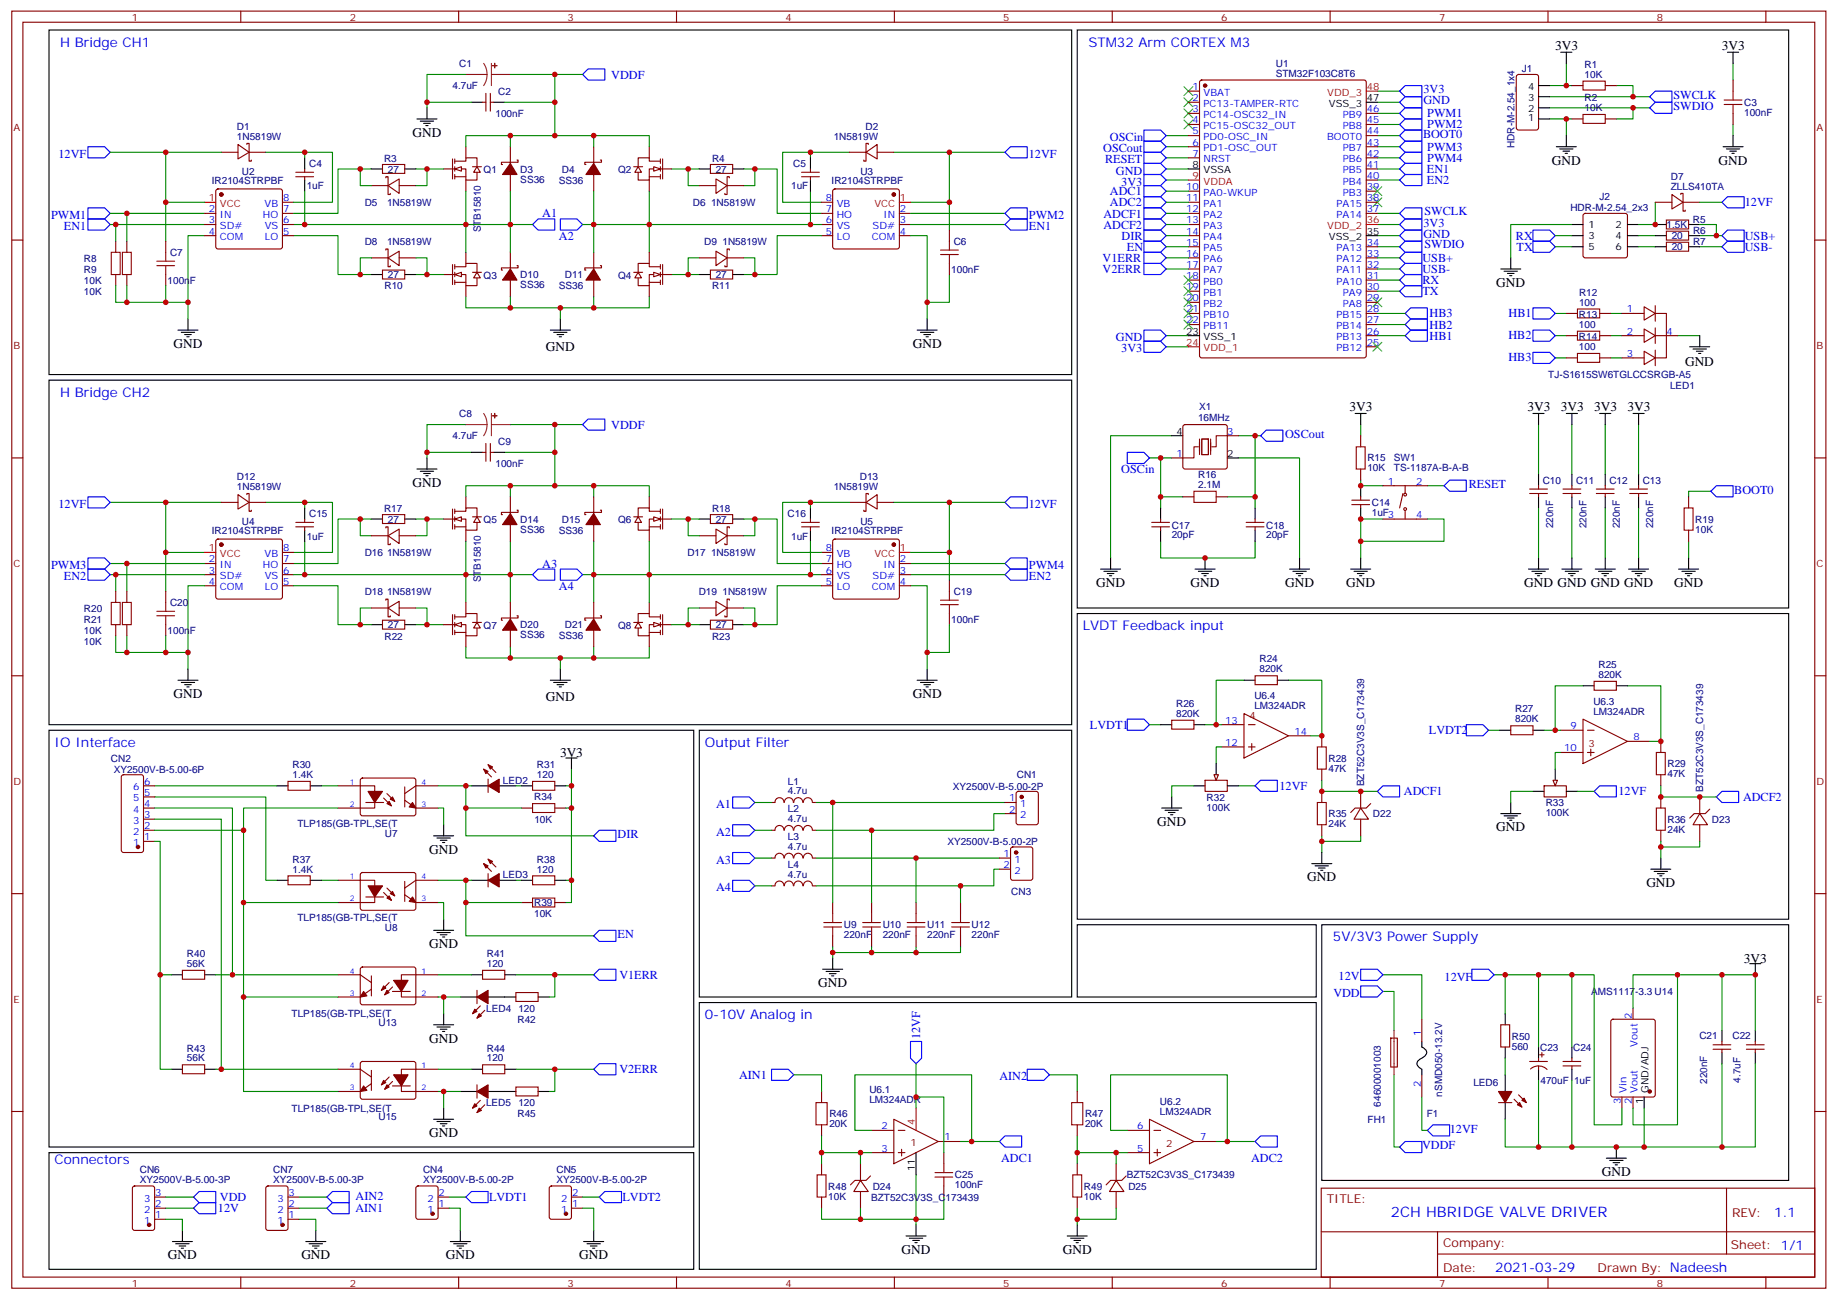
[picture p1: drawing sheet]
<svg xmlns="http://www.w3.org/2000/svg" width="583mm" height="413mm" viewBox="0 0 583 413" stroke-linecap="round" stroke-linejoin="round" font-family="sans-serif">
<defs><g id="words">
<text font-size="4.6" fill="#00f" x="441.4" y="386.1">2CH HBRIDGE VALVE DRIVER</text>
<g font-size="4.2" fill="#00f">
<text x="19.1" y="14.8">H Bridge CH1</text>
<text x="345.4" y="14.8">STM32 Arm CORTEX M3</text>
<text x="19.1" y="125.9">H Bridge CH2</text>
<text x="343.6" y="200">LVDT Feedback input</text>
<text x="17.3" y="237.1">IO Interface</text>
<text x="223.7" y="237.1">Output Filter</text>
<text x="423" y="298.8">5V/3V3 Power Supply</text>
<text x="223.7" y="323.5">0-10V Analog in</text>
<text x="17.3" y="369.4">Connectors</text>
<text x="563.1" y="386.4">1.1</text>
<text x="474.6" y="403.7">2021-03-29</text>
</g>
<g font-size="4.2">
<text x="493.6" y="15.9">3V3</text>
<text x="546.5" y="15.9">3V3</text>
<text x="130.9" y="43.4">GND</text>
<text x="492.5" y="52.2">GND</text>
<text x="545.4" y="52.2">GND</text>
<text x="474.9" y="91">GND</text>
<text x="55.1" y="110.4">GND</text>
<text x="173.2" y="111.5">GND</text>
<text x="289.7" y="110.4">GND</text>
<text x="534.8" y="116.2">GND</text>
<text x="428.3" y="130.5">3V3</text>
<text x="484.8" y="130.5">3V3</text>
<text x="495.3" y="130.5">3V3</text>
<text x="505.9" y="130.5">3V3</text>
<text x="516.5" y="130.5">3V3</text>
<text x="130.9" y="154.5">GND</text>
<text x="347.9" y="186.3">GND</text>
<text x="377.9" y="186.3">GND</text>
<text x="407.8" y="186.3">GND</text>
<text x="427.2" y="186.3">GND</text>
<text x="483.7" y="186.3">GND GND GND GND</text>
<text x="531.3" y="186.3">GND</text>
<text x="55.1" y="221.5">GND</text>
<text x="289.7" y="221.5">GND</text>
<text x="173.2" y="222.6">GND</text>
<text x="177.7" y="240.3">3V3</text>
<text x="367.3" y="262.1">GND</text>
<text x="474.9" y="263.9">GND</text>
<text x="136.2" y="270.9">GND</text>
<text x="414.9" y="279.8">GND</text>
<text x="522.5" y="281.5">GND</text>
<text x="136.2" y="300.9">GND</text>
<text x="553.4" y="305.5">3V3</text>
<text x="259.7" y="313.3">GND</text>
<text x="136.2" y="330.9">GND</text>
<text x="136.2" y="360.9">GND</text>
<text x="508.4" y="373.2">GND</text>
<text x="53.3" y="399.7">GND</text>
<text x="95.6" y="399.7">GND</text>
<text x="141.5" y="399.7">GND</text>
<text x="183.8" y="399.7">GND</text>
<text x="286.1" y="397.9">GND</text>
<text x="337.3" y="397.9">GND</text>
</g>
<g font-size="3.9" fill="#00f">
<text x="194" y="24.9">VDDF</text>
<text x="451.8" y="29.6">3V3</text>
<text x="451.8" y="33.2">GND</text>
<text x="531.1" y="31.4">SWCLK</text>
<text x="531.1" y="35">SWDIO</text>
<text x="453" y="40.8">PWM2</text>
<text x="453" y="37.2">PWM1</text>
<text x="352.3" y="44.8">OSCin</text>
<text x="451.6" y="43.8">BOOT0</text>
<text x="453" y="47.8">PWM3</text>
<text x="18.6" y="50.1">12VF</text>
<text x="326.5" y="50.1">12VF</text>
<text x="350.1" y="48.3">OSCout</text>
<text x="350.7" y="51.9">RESET</text>
<text x="453" y="51.3">PWM4</text>
<text x="354.1" y="55.4">GND</text>
<text x="355.8" y="58.9">3V3</text>
<text x="452.9" y="54.9">EN1</text>
<text x="452.9" y="58.4">EN2</text>
<text x="352.3" y="62">ADC1</text>
<text x="352.3" y="65.5">ADC2</text>
<text x="553.7" y="65.5">12VF</text>
<text x="16.2" y="69.5">PWM1</text>
<text x="172.1" y="69">A1</text>
<text x="326.5" y="69.5">PWM2</text>
<text x="350.2" y="69">ADCF1</text>
<text x="451.8" y="72">3V3</text>
<text x="452" y="68.2">SWCLK</text>
<text x="20.3" y="73">EN1</text>
<text x="177.4" y="76.1">A2</text>
<text x="326.5" y="73">EN1</text>
<text x="350.2" y="72.6">ADCF2</text>
<text x="356" y="76.3">DIR</text>
<text x="451.8" y="75.5">GND</text>
<text x="481.1" y="76.1">RX</text>
<text x="553.7" y="76.1">USB+</text>
<text x="349.9" y="83.1">V1ERR</text>
<text x="357.6" y="79.8">EN</text>
<text x="451.4" y="83.1">USB+</text>
<text x="452" y="78.8">SWDIO</text>
<text x="481.3" y="79.6">TX</text>
<text x="553.7" y="79.6">USB-</text>
<text x="349.9" y="86.6">V2ERR</text>
<text x="451.4" y="86.6">USB-</text>
<text x="451.4" y="90.2">RX</text>
<text x="451.4" y="93.7">TX</text>
<text x="453.7" y="100.8">HB3</text>
<text x="478.8" y="100.5">HB1</text>
<text x="453.7" y="107.8">HB1</text>
<text x="453.7" y="104.3">HB2</text>
<text x="478.7" y="107.5">HB2</text>
<text x="354.1" y="108.3">GND</text>
<text x="355.8" y="111.8">3V3</text>
<text x="478.7" y="114.6">HB3</text>
<text x="194" y="136">VDDF</text>
<text x="407.9" y="139.1">OSCout</text>
<text x="355.9" y="150.2">OSCin</text>
<text x="466.1" y="154.9">RESET</text>
<text x="18.6" y="161.2">12VF</text>
<text x="326.5" y="161.2">12VF</text>
<text x="550.4" y="156.7">BOOT0</text>
<text x="16.2" y="180.6">PWM3</text>
<text x="20.3" y="184.2">EN2</text>
<text x="172.1" y="180.1">A3</text>
<text x="326.5" y="180.6">PWM4</text>
<text x="326.5" y="184.2">EN2</text>
<text x="177.4" y="187.2">A4</text>
<text x="345.9" y="231.3">LVDT1</text>
<text x="453.5" y="233">LVDT2</text>
<text x="406.1" y="250.7">12VF</text>
<text x="227.3" y="256.5">A1</text>
<text x="445.6" y="252.4">ADCF1</text>
<text x="513.7" y="252.5">12VF</text>
<text x="553.2" y="254.2">ADCF2</text>
<text x="196" y="266.1">DIR</text>
<text x="227.3" y="265.3">A2</text>
<text x="227.3" y="274.1">A3</text>
<text x="227.3" y="282.9">A4</text>
<text x="196" y="297.8">EN</text>
<text x="196.6" y="310.6">V1ERR</text>
<text x="424.8" y="311.2">12V</text>
<text x="458.5" y="311.2">12VF</text>
<text x="423.2" y="316.4">VDD</text>
<text x="292" y="329.9" transform="rotate(-90 292 329.9)">12VF</text>
<text x="196.6" y="340.6">V2ERR</text>
<text x="234.6" y="342.4">AIN1</text>
<text x="317.2" y="342.9">AIN2</text>
<text x="460.1" y="359.5">12VF</text>
<text x="451.3" y="364.7">VDDF</text>
<text x="317.7" y="368.7">ADC1</text>
<text x="397.1" y="368.7">ADC2</text>
<text x="69.8" y="381.2">VDD</text>
<text x="112.9" y="380.9">AIN2</text>
<text x="155.2" y="381.2">LVDT1</text>
<text x="197.5" y="381.2">LVDT2</text>
<text x="69.2" y="384.8">12V</text>
<text x="112.8" y="384.7">AIN1</text>
</g>
<g font-size="3.9" fill="#800">
<text x="421.1" y="381.7">TITLE:</text>
<text x="549.7" y="386.4">REV:</text>
<text x="458" y="395.9">Company:</text>
<text x="549.4" y="396.5">Sheet: 1/1</text>
<text x="458" y="403.6">Date:</text>
<text x="507" y="403.7">Drawn By: Nadeesh</text>
</g>
<g font-size="3.2" fill="#800">
<text x="41.8" y="6.5">1</text>
<text x="111" y="6.5">2</text>
<text x="180.1" y="6.5">3</text>
<text x="249.3" y="6.5">4</text>
<text x="318.4" y="6.5">5</text>
<text x="387.6" y="6.5">6</text>
<text x="456.7" y="6.5">7</text>
<text x="525.9" y="6.5">8</text>
<text x="4.3" y="41.6">A</text>
<text x="576.5" y="41.6">A</text>
<text x="4.3" y="110.8">B</text>
<text x="576.5" y="110.8">B</text>
<text x="4.3" y="179.9">C</text>
<text x="576.5" y="179.9">C</text>
<text x="396.6" y="228.2">4</text>
<text x="504.2" y="237.1">3</text>
<text x="4.3" y="249.1">D</text>
<text x="576.5" y="249.1">D</text>
<text x="4.3" y="318.2">E</text>
<text x="576.5" y="318.2">E</text>
<text x="289" y="363.8">1</text>
<text x="370.1" y="364.1">2</text>
<text x="41.8" y="408.3">1</text>
<text x="111" y="408.3">2</text>
<text x="180.1" y="408.3">3</text>
<text x="249.3" y="408.3">4</text>
<text x="318.4" y="408.3">5</text>
<text x="387.6" y="408.3">6</text>
<text x="456.7" y="408.3">7</text>
<text x="525.9" y="408.3">8</text>
</g>
<g font-size="3.2" fill="#000080">
<text x="145.7" y="21.3">C1</text>
<text x="404.9" y="21.1">U1</text>
<text x="483" y="23">J1</text>
<text x="502.9" y="21.5">R1</text>
<text x="143.6" y="28.4">4.7uF</text>
<text x="404.9" y="24.3">STM32F103C8T6</text>
<text x="502.9" y="24.7">10K</text>
<text x="158.1" y="30.1">C2</text>
<text x="502.9" y="35.3">10K</text>
<text x="502.9" y="32.1">R2</text>
<text x="553.5" y="33.6">C3</text>
<text x="75.2" y="41.3">D1</text>
<text x="157.3" y="37.2">100nF</text>
<text x="274.7" y="41.3">D2</text>
<text x="553.5" y="36.7">100nF</text>
<text x="75.2" y="44.5">1N5819W</text>
<text x="264.6" y="44.5">1N5819W</text>
<text x="480.6" y="47" transform="rotate(-90 480.6 47)">HDR-M-2.54_1x4</text>
<text x="98.1" y="53.1">C4</text>
<text x="121.9" y="51.3">R3</text>
<text x="226" y="51.3">R4</text>
<text x="251.7" y="53.1">C5</text>
<text x="67.2" y="58.4">IR2104STRPBF</text>
<text x="76.8" y="55.6">U2</text>
<text x="123.1" y="54.8">27</text>
<text x="153.5" y="54.9">Q1</text>
<text x="165.1" y="57.9">SS36</text>
<text x="165.1" y="54.8">D3</text>
<text x="177.3" y="58.3">SS36</text>
<text x="178.3" y="54.8">D4</text>
<text x="196.2" y="54.9">Q2</text>
<text x="227.2" y="54.8">27</text>
<text x="263.9" y="58.4">IR2104STRPBF</text>
<text x="273" y="55.6">U3</text>
<text x="530.3" y="57.2">D7</text>
<text x="97.3" y="60.1">1uF</text>
<text x="115.8" y="65.4">D5</text>
<text x="122.8" y="65.4">1N5819W</text>
<text x="219.9" y="65.4">D6</text>
<text x="225.7" y="65.4">1N5819W</text>
<text x="251.1" y="60.1">1uF</text>
<text x="507.7" y="63.6">J2</text>
<text x="530.3" y="60.3">ZLLS410TA</text>
<text x="498.4" y="67.1">HDR-M-2.54_2x3</text>
<text x="537.3" y="70.7">R5</text>
<text x="115.8" y="77.8">D8</text>
<text x="122.8" y="77.8">1N5819W</text>
<text x="152.6" y="73.7" transform="rotate(-90 152.6 73.7)">STB15810</text>
<text x="223.5" y="77.8">D9</text>
<text x="229.3" y="77.7">1N5819W</text>
<text x="302.7" y="77.8">C6</text>
<text x="528.9" y="72.5">1.5K</text>
<text x="530.5" y="76">20</text>
<text x="537.3" y="74.2">R6</text>
<text x="537.3" y="77.7">R7</text>
<text x="26.6" y="83">R8</text>
<text x="54" y="81.3">C7</text>
<text x="530.5" y="79.5">20</text>
<text x="26.6" y="86.6">R9</text>
<text x="123.1" y="88.3">27</text>
<text x="153.5" y="88.4">Q3</text>
<text x="165.1" y="88.3">D10</text>
<text x="179.3" y="88.3">D11</text>
<text x="196.2" y="88.4">Q4</text>
<text x="227.2" y="88.3">27</text>
<text x="301.9" y="86.6">100nF</text>
<text x="26.6" y="93.6">10K</text>
<text x="26.6" y="90.1">10K</text>
<text x="53.2" y="90.1">100nF</text>
<text x="122" y="91.9">R10</text>
<text x="165.1" y="91.4">SS36</text>
<text x="177.3" y="91.8">SS36</text>
<text x="226" y="91.9">R11</text>
<text x="501.1" y="93.9">R12</text>
<text x="501.1" y="101">R13</text>
<text x="501.1" y="97">100</text>
<text x="501.1" y="104.1">100</text>
<text x="501.1" y="111.1">100</text>
<text x="501.1" y="108">R14</text>
<text x="491.4" y="120">TJ-S1615SW6TGLCCSRGB-A5</text>
<text x="530" y="123.5">LED1</text>
<text x="380.6" y="130.3">X1</text>
<text x="145.7" y="132.4">C8</text>
<text x="380.2" y="133.5">16MHz</text>
<text x="143.6" y="139.5">4.7uF</text>
<text x="158.1" y="141.3">C9</text>
<text x="157.3" y="148.3">100nF</text>
<text x="434" y="149.6">10K</text>
<text x="434" y="146.5">R15</text>
<text x="442.4" y="149.6">TS-1187A-B-A-B</text>
<text x="442.4" y="146.4">SW1</text>
<text x="75.2" y="155.6">1N5819W</text>
<text x="75.2" y="152.4">D12</text>
<text x="264.6" y="155.6">1N5819W</text>
<text x="272.9" y="152.4">D13</text>
<text x="380.3" y="154.9">2.1M</text>
<text x="380.3" y="151.8">R16</text>
<text x="489.6" y="153.5">C10</text>
<text x="500.2" y="153.5">C11</text>
<text x="510.8" y="153.5">C12</text>
<text x="521.4" y="153.5">C13</text>
<text x="435.4" y="160.6">C14</text>
<text x="76.8" y="166.7">U4</text>
<text x="98.1" y="164.2">C15</text>
<text x="121.9" y="162.4">R17</text>
<text x="123.1" y="166">27</text>
<text x="153.5" y="166">Q5</text>
<text x="165.1" y="165.9">D14</text>
<text x="178.3" y="165.9">D15</text>
<text x="196.2" y="166">Q6</text>
<text x="226" y="162.4">R18</text>
<text x="227.2" y="166">27</text>
<text x="250" y="164.2">C16</text>
<text x="273" y="166.7">U5</text>
<text x="371.9" y="167.8">C17</text>
<text x="401.8" y="167.8">C18</text>
<text x="435.4" y="163.8">1uF3</text>
<text x="492.9" y="167.7" transform="rotate(-90 492.9 167.7)">220nF</text>
<text x="503.5" y="167.7" transform="rotate(-90 503.5 167.7)">220nF</text>
<text x="514.1" y="167.7" transform="rotate(-90 514.1 167.7)">220nF</text>
<text x="524.7" y="167.7" transform="rotate(-90 524.7 167.7)">220nF</text>
<text x="538" y="165.9">R19</text>
<text x="67.2" y="169.5">IR2104STRPBF</text>
<text x="97.3" y="171.2">1uF</text>
<text x="165.1" y="169.1">SS36</text>
<text x="177.3" y="169.4">SS36</text>
<text x="251.1" y="171.2">1uF</text>
<text x="263.9" y="169.5">IR2104STRPBF</text>
<text x="371.9" y="170.8">20pF</text>
<text x="401.8" y="170.8">20pF</text>
<text x="538" y="169.1">10K</text>
<text x="115.8" y="176.5">D16</text>
<text x="122.8" y="176.5">1N5819W</text>
<text x="218.2" y="176.5">D17</text>
<text x="225.7" y="176.5">1N5819W</text>
<text x="152.6" y="184.9" transform="rotate(-90 152.6 184.9)">STB15810</text>
<text x="115.8" y="188.9">D18</text>
<text x="122.8" y="188.9">1N5819W</text>
<text x="221.7" y="188.9">D19</text>
<text x="229.3" y="188.8">1N5819W</text>
<text x="302.7" y="188.9">C19</text>
<text x="26.6" y="197.7">R21</text>
<text x="26.6" y="194.2">R20</text>
<text x="54" y="192.4">C20</text>
<text x="301.9" y="197.7">100nF</text>
<text x="26.6" y="201.2">10K</text>
<text x="53.2" y="201.2">100nF</text>
<text x="122" y="203">R22</text>
<text x="123.1" y="199.5">27</text>
<text x="153.5" y="199.5">Q7</text>
<text x="165.1" y="202.6">SS36</text>
<text x="165.1" y="199.4">D20</text>
<text x="177.3" y="202.9">SS36</text>
<text x="179.3" y="199.4">D21</text>
<text x="196.2" y="199.5">Q8</text>
<text x="226" y="203">R23</text>
<text x="227.2" y="199.5">27</text>
<text x="26.6" y="204.8">10K</text>
<text x="399.7" y="213.4">820K</text>
<text x="399.7" y="210.2">R24</text>
<text x="507.3" y="215.2">820K</text>
<text x="507.3" y="212">R25</text>
<text x="398.1" y="222">U6.4</text>
<text x="373.3" y="227.5">820K</text>
<text x="373.3" y="224.3">R26</text>
<text x="398.1" y="225">LM324ADR</text>
<text x="480.9" y="226.1">R27</text>
<text x="505.7" y="226.8">LM324ADR</text>
<text x="505.7" y="223.7">U6.3</text>
<text x="480.9" y="229.3">820K</text>
<text x="35.2" y="241.7">CN2</text>
<text x="36.1" y="245.3">XY2500V-B-5.00-6P</text>
<text x="92.8" y="243.8">R30</text>
<text x="170.4" y="243.8">R31</text>
<text x="421.6" y="244.9">47K</text>
<text x="421.6" y="241.8">R28</text>
<text x="529.2" y="243.6">R29</text>
<text x="92.8" y="246.9">1.4K</text>
<text x="159.6" y="248.8">LED2</text>
<text x="170.4" y="246.9">120</text>
<text x="250" y="249">L1</text>
<text x="302.4" y="250.6">XY2500V-B-5.00-2P</text>
<text x="322.7" y="247.1">CN1</text>
<text x="433" y="249.5" transform="rotate(-90 433 249.5)">BZT52C3V3S_C173439</text>
<text x="529.2" y="246.7">47K</text>
<text x="540.6" y="251.3" transform="rotate(-90 540.6 251.3)">BZT52C3V3S_C173439</text>
<text x="169.5" y="254.1">R34</text>
<text x="250" y="252.1">4.7u</text>
<text x="250" y="257.8">L2</text>
<text x="383" y="257.3">100K</text>
<text x="383" y="254.2">R32</text>
<text x="490.6" y="255.9">R33</text>
<text x="94.4" y="262.5">TLP185(GB-TPL,SE(T</text>
<text x="169.6" y="261.1">10K</text>
<text x="250" y="260.9">4.7u</text>
<text x="421.6" y="262.5">24K</text>
<text x="421.6" y="259.4">R35</text>
<text x="435.7" y="259.4">D22</text>
<text x="490.6" y="259.1">100K</text>
<text x="529.2" y="261.2">R36</text>
<text x="543.3" y="261.1">D23</text>
<text x="122.1" y="265.6">U7</text>
<text x="250" y="269.8">4.7u</text>
<text x="250" y="266.6">L3</text>
<text x="300.7" y="268.3">XY2500V-B-5.00-2P</text>
<text x="529.2" y="264.3">24K</text>
<text x="92.8" y="273.8">R37</text>
<text x="170.4" y="273.8">R38</text>
<text x="250" y="275.5">L4</text>
<text x="92.8" y="276.9">1.4K</text>
<text x="159.6" y="278.8">LED3</text>
<text x="170.4" y="276.9">120</text>
<text x="250" y="278.6">4.7u</text>
<text x="169.5" y="287.7">R39</text>
<text x="320.9" y="284.1">CN3</text>
<text x="94.4" y="292.5">TLP185(GB-TPL,SE(T</text>
<text x="169.5" y="291.2">10K</text>
<text x="122.1" y="295.6">U8</text>
<text x="267.8" y="297.8">220nF</text>
<text x="267.8" y="294.7">U9</text>
<text x="280.1" y="297.8">220nF</text>
<text x="280.1" y="294.7">U10</text>
<text x="294.3" y="297.8">220nF</text>
<text x="294.3" y="294.7">U11</text>
<text x="308.4" y="297.8">220nF</text>
<text x="308.4" y="294.7">U12</text>
<text x="59.3" y="303.8">R40</text>
<text x="154.5" y="303.8">R41</text>
<text x="59.3" y="306.9">56K</text>
<text x="154.5" y="306.9">120</text>
<text x="505" y="315.8">AMS1117-3.3 U14</text>
<text x="92.6" y="322.9">TLP185(GB-TPL,SE(T</text>
<text x="154.3" y="321.1">LED4</text>
<text x="164.5" y="321.1">120</text>
<text x="120.1" y="325.6">U13</text>
<text x="164.2" y="324.6">R42</text>
<text x="479.8" y="329.9">R50</text>
<text x="539.3" y="329.9">C21</text>
<text x="549.8" y="329.9">C22</text>
<text x="59.3" y="333.8">R43</text>
<text x="154.5" y="333.8">R44</text>
<text x="479.8" y="333.1">560</text>
<text x="488.8" y="333.4">C23</text>
<text x="499.3" y="333.4">C24</text>
<text x="59.3" y="336.9">56K</text>
<text x="154.5" y="336.9">120</text>
<text x="275.9" y="346.9">U6.1</text>
<text x="467.6" y="344.7">LED6</text>
<text x="488.9" y="344">470uF</text>
<text x="499.6" y="344">1uF</text>
<text x="541.8" y="344" transform="rotate(-90 541.8 344)">220nF</text>
<text x="552.4" y="343.6" transform="rotate(-90 552.4 343.6)">4.7uF</text>
<text x="92.6" y="352.9">TLP185(GB-TPL,SE(T</text>
<text x="154.3" y="351.2">LED5</text>
<text x="164.5" y="351.1">120</text>
<text x="275.9" y="350">LM324ADR</text>
<text x="368.1" y="353.8">LM324ADR</text>
<text x="368.1" y="350.7">U6.2</text>
<text x="438.3" y="351.2" transform="rotate(-90 438.3 351.2)">64600001003</text>
<text x="457.7" y="348" transform="rotate(-90 457.7 348)">nSMD050-13.2V</text>
<text x="120.1" y="355.6">U15</text>
<text x="164.2" y="354.6">R45</text>
<text x="263.2" y="357.8">20K</text>
<text x="263.2" y="354.6">R46</text>
<text x="344.3" y="357.8">20K</text>
<text x="344.3" y="354.6">R47</text>
<text x="434" y="356.4">FH1</text>
<text x="452.8" y="354.6">F1</text>
<text x="44.4" y="375.4">XY2500V-B-5.00-3P</text>
<text x="44.4" y="372.2">CN6</text>
<text x="86.7" y="375.4">XY2500V-B-5.00-3P</text>
<text x="86.7" y="372.2">CN7</text>
<text x="134.3" y="375.4">XY2500V-B-5.00-2P</text>
<text x="134.3" y="372.2">CN4</text>
<text x="176.6" y="375.4">XY2500V-B-5.00-2P</text>
<text x="176.6" y="372.2">CN5</text>
<text x="262.9" y="377.6">R48</text>
<text x="277" y="377.5">D24</text>
<text x="303.1" y="377.1">100nF</text>
<text x="303.1" y="374">C25</text>
<text x="344" y="377.6">R49</text>
<text x="357.6" y="374">BZT52C3V3S_C173439</text>
<text x="358.1" y="377.5">D25</text>
<text x="262.9" y="380.7">10K</text>
<text x="276.5" y="381.1">BZT52C3V3S_C173439</text>
<text x="344" y="380.7">10K</text>
</g>
<g font-size="3.2" fill="#00f">
<text x="378.5" y="28.6">1</text>
<text x="378.5" y="32.1">2</text>
<text x="378.5" y="35.6">3</text>
<text x="382" y="30.3">VBAT</text>
<text x="382" y="33.9">PC13-TAMPER-RTC</text>
<text x="433.8" y="35.6">46</text>
<text x="378.5" y="39.2">4</text>
<text x="382" y="37.4">PC14-OSC32_IN</text>
<text x="382" y="40.9">PC15-OSC32_OUT</text>
<text x="426.2" y="40.9">PB8</text>
<text x="426.2" y="37.4">PB9</text>
<text x="433.8" y="39.2">45</text>
<text x="378.5" y="42.7">5</text>
<text x="378.5" y="46.2">6</text>
<text x="382" y="44.5">PD0-OSC_IN</text>
<text x="382" y="48">PD1-OSC_OUT</text>
<text x="421.1" y="44.5">BOOT0</text>
<text x="426.2" y="48">PB7</text>
<text x="433.8" y="46.2">43</text>
<text x="433.8" y="42.7">44</text>
<text x="378.5" y="49.7">7</text>
<text x="382" y="51.5">NRST</text>
<text x="426.2" y="51.5">PB6</text>
<text x="433.8" y="53.3">41</text>
<text x="433.8" y="49.7">42</text>
<text x="426.2" y="58.6">PB4</text>
<text x="426.2" y="55">PB5</text>
<text x="433.8" y="56.8">40</text>
<text x="84" y="65.6">VB</text>
<text x="89.8" y="63.9">8</text>
<text x="262.1" y="63.9">8</text>
<text x="265.6" y="65.6">VB</text>
<text x="376.5" y="60.3">10</text>
<text x="376.5" y="63.9">11</text>
<text x="382" y="62.1">PA0-WKUP</text>
<text x="382" y="65.6">PA1</text>
<text x="424.2" y="65.6">PA15</text>
<text x="426.2" y="62.1">PB3</text>
<text x="433.8" y="63.9">38</text>
<text x="433.8" y="60.3">39</text>
<text x="66.3" y="67.4">2</text>
<text x="66.3" y="70.9">3</text>
<text x="69.8" y="69.1">IN</text>
<text x="83.5" y="69.1">HO</text>
<text x="89.8" y="70.9">6</text>
<text x="89.8" y="67.4">7</text>
<text x="262.1" y="70.9">6</text>
<text x="262.1" y="67.4">7</text>
<text x="265.6" y="69.1">HO</text>
<text x="280.4" y="69.1">IN</text>
<text x="285.6" y="67.4">2</text>
<text x="285.6" y="70.9">3</text>
<text x="376.5" y="67.4">12</text>
<text x="376.5" y="70.9">13</text>
<text x="382" y="69.1">PA2</text>
<text x="424.2" y="69.1">PA14</text>
<text x="433.8" y="67.4">37</text>
<text x="66.3" y="74.4">4</text>
<text x="69.8" y="72.7">SD#</text>
<text x="69.8" y="76.2">COM</text>
<text x="84" y="72.7">VS</text>
<text x="84.1" y="76.2">LO</text>
<text x="89.8" y="74.4">5</text>
<text x="262.1" y="74.4">5</text>
<text x="265.6" y="76.2">LO</text>
<text x="265.6" y="72.7">VS</text>
<text x="276.7" y="76.2">COM</text>
<text x="276.9" y="72.7">SD#</text>
<text x="285.6" y="74.4">4</text>
<text x="376.5" y="74.4">14</text>
<text x="376.5" y="78">15</text>
<text x="382" y="72.7">PA3</text>
<text x="382" y="76.2">PA4</text>
<text x="433.8" y="78">34</text>
<text x="376.5" y="81.5">16</text>
<text x="382" y="79.7">PA5</text>
<text x="382" y="83.3">PA6</text>
<text x="424.2" y="83.3">PA12</text>
<text x="424.2" y="79.7">PA13</text>
<text x="433.8" y="81.5">33</text>
<text x="376.5" y="85">17</text>
<text x="376.5" y="88.5">18</text>
<text x="382" y="86.8">PA7</text>
<text x="424.2" y="86.8">PA11</text>
<text x="433.8" y="88.5">31</text>
<text x="433.8" y="85">32</text>
<text x="376.5" y="92.1">19</text>
<text x="376.5" y="95.6">20</text>
<text x="382" y="90.3">PB0</text>
<text x="382" y="93.8">PB1</text>
<text x="424.2" y="90.3">PA10</text>
<text x="426.2" y="93.8">PA9</text>
<text x="433.8" y="95.6">29</text>
<text x="433.8" y="92.1">30</text>
<text x="376.5" y="99.1">21</text>
<text x="382" y="97.4">PB2</text>
<text x="382" y="100.9">PB10</text>
<text x="424.2" y="100.9">PB15</text>
<text x="426.2" y="97.4">PA8</text>
<text x="433.8" y="99.1">28</text>
<text x="516.2" y="99.1">1</text>
<text x="376.5" y="102.7">22</text>
<text x="382" y="104.4">PB11</text>
<text x="424.2" y="107.9">PB13</text>
<text x="424.2" y="104.4">PB14</text>
<text x="433.8" y="106.2">26</text>
<text x="433.8" y="102.7">27</text>
<text x="516.2" y="106.2">2</text>
<text x="528.8" y="106.2">4</text>
<text x="424.2" y="111.5">PB12</text>
<text x="433.8" y="109.7">25</text>
<text x="516.2" y="113.2">3</text>
<text x="389.5" y="137.9">3</text>
<text x="373.4" y="145">1</text>
<text x="440.4" y="153.8">1</text>
<text x="449.5" y="153.8">2</text>
<text x="449.5" y="164.4">4</text>
<text x="66.3" y="178.5">2</text>
<text x="84" y="176.7">VB</text>
<text x="89.8" y="178.5">7</text>
<text x="89.8" y="175">8</text>
<text x="262.1" y="178.5">7</text>
<text x="262.1" y="175">8</text>
<text x="265.6" y="176.7">VB</text>
<text x="285.6" y="178.5">2</text>
<text x="66.3" y="182">3</text>
<text x="66.3" y="185.6">4</text>
<text x="69.8" y="180.3">IN</text>
<text x="69.8" y="183.8">SD#</text>
<text x="83.5" y="180.3">HO</text>
<text x="84" y="183.8">VS</text>
<text x="89.8" y="185.6">5</text>
<text x="89.8" y="182">6</text>
<text x="262.1" y="185.6">5</text>
<text x="262.1" y="182">6</text>
<text x="265.6" y="183.8">VS</text>
<text x="265.6" y="180.3">HO</text>
<text x="276.9" y="183.8">SD#</text>
<text x="280.4" y="180.3">IN</text>
<text x="285.6" y="182">3</text>
<text x="285.6" y="185.6">4</text>
<text x="69.8" y="187.3">COM</text>
<text x="84.1" y="187.3">LO</text>
<text x="265.6" y="187.3">LO</text>
<text x="276.7" y="187.3">COM</text>
<text x="388.8" y="229.7">13</text>
<text x="410.8" y="233.2">14</text>
<text x="498.4" y="231.4">9</text>
<text x="388.8" y="236.7">12</text>
<text x="496.4" y="238.5">10</text>
<text x="518.4" y="234.9">8</text>
<text x="42.2" y="250.8">6</text>
<text x="45.7" y="249.1">6</text>
<text x="42.2" y="257.9">4</text>
<text x="42.2" y="254.4">5</text>
<text x="45.7" y="256.1">4</text>
<text x="45.7" y="252.6">5</text>
<text x="320.3" y="254.4">1</text>
<text x="320.3" y="257.9">2</text>
<text x="323.8" y="256.1">1</text>
<text x="42.2" y="261.4">3</text>
<text x="45.7" y="263.2">2</text>
<text x="45.7" y="259.6">3</text>
<text x="323.8" y="259.6">2</text>
<text x="42.2" y="268.5">1</text>
<text x="42.2" y="264.9">2</text>
<text x="45.7" y="266.7">1</text>
<text x="318.5" y="272">1</text>
<text x="318.5" y="275.5">2</text>
<text x="322" y="273.8">1</text>
<text x="322" y="277.3">2</text>
<text x="517.9" y="323.3" transform="rotate(-90 517.9 323.3)">2</text>
<text x="450.9" y="328.8" transform="rotate(-90 450.9 328.8)">1</text>
<text x="519.7" y="332.2" transform="rotate(-90 519.7 332.2)">Vout</text>
<text x="450.9" y="344.9" transform="rotate(-90 450.9 344.9)">2</text>
<text x="516.1" y="346.9" transform="rotate(-90 516.1 346.9)">Vin</text>
<text x="519.7" y="346.9" transform="rotate(-90 519.7 346.9)">Vout</text>
<text x="514.4" y="350.4" transform="rotate(-90 514.4 350.4)">3</text>
<text x="517.9" y="350.4" transform="rotate(-90 517.9 350.4)">2</text>
<text x="279.7" y="358.4">2</text>
<text x="360.8" y="358.4">6</text>
<text x="279.7" y="365.5">3</text>
<text x="299.7" y="361.9">1</text>
<text x="360.8" y="365.5">5</text>
<text x="380.9" y="361.9">7</text>
<text x="45.8" y="381.4">3</text>
<text x="49.2" y="383.1">2</text>
<text x="49.2" y="379.6">3</text>
<text x="88.1" y="381.4">3</text>
<text x="91.6" y="383.1">2</text>
<text x="91.6" y="379.6">3</text>
<text x="135.7" y="381.4">2</text>
<text x="139.2" y="383.1">1</text>
<text x="139.2" y="379.6">2</text>
<text x="178" y="381.4">2</text>
<text x="181.5" y="383.1">1</text>
<text x="181.5" y="379.6">2</text>
<text x="45.8" y="388.4">1</text>
<text x="45.8" y="384.9">2</text>
<text x="49.2" y="386.6">1</text>
<text x="88.1" y="388.4">1</text>
<text x="88.1" y="384.9">2</text>
<text x="91.6" y="386.6">1</text>
<text x="135.7" y="384.9">1</text>
<text x="178" y="384.9">1</text>
</g>
<g font-size="3.2" fill="#f00">
<text x="433.8" y="28.6">48</text>
<text x="421.2" y="30.3">VDD_3</text>
<text x="378.5" y="56.8">9</text>
<text x="382" y="58.6">VDDA</text>
<text x="66.3" y="63.9">1</text>
<text x="69.8" y="65.6">VCC</text>
<text x="277.5" y="65.6">VCC</text>
<text x="285.6" y="63.9">1</text>
<text x="433.8" y="70.9">36</text>
<text x="421.2" y="72.7">VDD_2</text>
<text x="376.5" y="109.7">24</text>
<text x="382" y="111.5">VDD_1</text>
<text x="66.3" y="175">1</text>
<text x="69.8" y="176.7">VCC</text>
<text x="277.5" y="176.7">VCC</text>
<text x="285.6" y="175">1</text>
<text x="290.4" y="357" transform="rotate(-90 290.4 357)">4</text>
</g>
<g font-size="3.2">
<text x="485" y="28.6">4</text>
<text x="421.8" y="33.9">VSS_3</text>
<text x="433.8" y="32.1">47</text>
<text x="485" y="35.6">2</text>
<text x="485" y="32.1">3</text>
<text x="485" y="38.5">1</text>
<text x="378.5" y="53.3">8</text>
<text x="382" y="55">VSSA</text>
<text x="421.8" y="76.2">VSS_2</text>
<text x="433.8" y="74.4">35</text>
<text x="504.2" y="72.3">1</text>
<text x="504.2" y="75.8">3</text>
<text x="512.7" y="72.3">2</text>
<text x="512.7" y="75.8">4</text>
<text x="504.2" y="79.4">5</text>
<text x="512.7" y="79.4">6</text>
<text x="376.5" y="106.2">23</text>
<text x="382" y="107.9">VSS_1</text>
<text x="373.4" y="137.9">4</text>
<text x="389.5" y="145">2</text>
<text x="523.2" y="346.9" transform="rotate(-90 523.2 346.9)">GND/ADJ</text>
<text x="521.4" y="350.4" transform="rotate(-90 521.4 350.4)">1</text>
<text x="290.4" y="371.6" transform="rotate(-90 290.4 371.6)">11</text>
</g>
<g font-size="2.5" fill="#00f">
<text x="111" y="249.1">1</text>
<text x="133.7" y="249.1">4</text>
<text x="111" y="256.1">2</text>
<text x="133.7" y="256.1">3</text>
<text x="111" y="279">1</text>
<text x="133.7" y="279">4</text>
<text x="111" y="286.1">2</text>
<text x="133.7" y="286.1">3</text>
<text x="111" y="309">4</text>
<text x="133.7" y="309">1</text>
<text x="111" y="316.1">3</text>
<text x="133.7" y="316.1">2</text>
<text x="111" y="339">4</text>
<text x="133.7" y="339">1</text>
<text x="111" y="346.1">3</text>
<text x="133.7" y="346.1">2</text>
</g>
</g></defs>
<g fill="none" stroke="#870000" stroke-width=".35">
<path d="M3.7 3.5h575.8v405.4h-575.8zM7.3 7.1h568.6v398.2h-568.6zM76.4 3.5v3.6M145.6 3.5v3.6M214.7 3.5v3.6M283.8 3.5v3.6M353 3.5v3.6M422.1 3.5v3.6M491.3 3.5v3.6M560.4 3.5v3.6M140.8 53.6h7v3.6h3.6v-2.5M143.6 50.4v6.4"/>
<path d="M144.3 51.2h3.5v-1.1h3.6v2.8M144.3 50.4v1.5M144.3 52.9v1.4M144.3 55.4v1.4M144.3 56.1h3.5M147.8 46.6v3.5M147.8 57.2v3.5M150 52.9h2.8M3.7 76.2h3.6M575.9 76.2h3.6M3.7 145.3h3.6M575.9 145.3h3.6"/>
<path d="M3.7 214.5h3.6M575.9 214.5h3.6M3.7 283.6h3.6M575.9 283.6h3.6M3.7 352.8h3.6M575.9 352.8h3.6M419.3 377.1h156.6v28.2h-156.6zM547.9 377.1v20.9M419.3 391h156.5M456.2 398h119.6M456.2 391v14.1M76.4 405.3v3.6"/>
<path d="M145.6 405.3v3.6M214.7 405.3v3.6M283.8 405.3v3.6M353 405.3v3.6M422.1 405.3v3.6M491.3 405.3v3.6M560.4 405.3v3.6"/>
</g>
<g fill="#fff" stroke="#870000" stroke-width=".35">
<path d="M151.4 52.9l1 1.8h-2.1z"/>
<path d="M144.3 53.6l2.1-.7v1.4z"/>
</g>
<path d="M140.8 87.1h7v3.6h3.6v-2.5M143.6 84v6.3M144.3 84.7h3.5v-1.1h3.6v2.8M144.3 84v1.4M144.3 86.4v1.4M144.3 88.9v1.4M144.3 89.6h3.5M147.8 80.1v3.5M147.8 90.7v3.5M150 86.4h2.8" fill="none" stroke="#870000" stroke-width=".35"/>
<g fill="#fff" stroke="#870000" stroke-width=".35">
<path d="M151.4 86.4l1 1.8h-2.1z"/>
<path d="M144.3 87.1l2.1-.7v1.4z"/>
</g>
<g fill="none" stroke="#870000" stroke-width=".35">
<path d="M377.2 28.9h3.5M377.2 32.5h3.5M377.2 36h3.5M377.2 39.5h3.5M380.9 25.6l.5-.2h51.5l.6 .4 .1 87.1-.5 .6-51.7 .1-.7-.5v-87zM433.6 36h3.5M433.6 39.5h3.5M481.5 23.8l.4-.2h5.7l.6 .5 .1 16.5-.5 .6-5.9 .1-.6-.5-.1-16.5zM550 25.4v3.5M550 36v3.5M70.2 48.3h5.3M75.5 45.9l3.6 2.4-3.6 2.1z"/>
<path d="M78.4 45.9v-.4h.7v2.8M79.1 48.3v2.9h.7v-.4M79.1 48.3h5.2M93.9 56.1h5.6M93.9 54.7h5.6M96.7 53.6v1.1M96.7 56.1v1.1M117.9 58.9h5.3M122.4 56.4v-.3h.8v2.8M123.2 58.9l3.5-2.1v4.6zM123.2 58.9v2.8h.7v-.3M126.7 58.9h5.3"/>
<path d="M221.9 58.9h5.3M227.2 56.8l3.6 2.1-3.6 2.5zM230.8 58.9v2.8h-.8v-.3M230.8 58.9h5.2M231.5 56.4v-.3h-.7v2.8M254.4 56.1h5.6M254.4 54.7h5.6M257.2 53.6v1.1M257.2 56.1v1.1M269.6 48.3h5.2M274.8 48.3l3.6-2.4v4.5zM274.8 48.3v2.9h-.7v-.4"/>
<path d="M275.6 45.9v-.4h-.8v2.8M278.4 48.3h5.3M377.2 43h3.5M377.2 46.6h3.5M377.2 50.1h3.5M433.6 43h3.5M433.6 46.6h3.5M433.6 50.1h3.5M433.6 57.2h3.5M433.6 53.6h3.5M36.7 76.6v3.5M40.3 76.6v3.5"/>
<path d="M64.9 67.7h3.6M64.9 71.3h3.6M64.9 74.8h3.6M68.7 60.2l.5-.2h19.7l.5 .2 .2 .5v17.6l-.2 .5-.5 .2h-19.7l-.5-.2-.2-.5v-17.6zM89.6 64.2h3.6M89.6 67.7h3.6M89.6 71.3h3.6M89.6 74.8h3.6M122.4 79.4v-.4h.8v2.8M227.2 79.7l3.6 2.1-3.6 2.5zM231.5 79.4v-.4h-.7v2.8M260.7 64.2h3.6"/>
<path d="M260.7 67.7h3.6M260.7 71.3h3.6M260.7 74.8h3.6M264.5 60.2l.5-.2h19.7l.5 .2 .2 .5v17.6l-.2 .5-.5 .2h-19.7l-.5-.2-.2-.5v-17.6zM285.4 67.7h3.6M285.4 71.3h3.6M285.4 74.8h3.6M377.2 60.7h3.5M377.2 64.2h3.5M377.2 67.7h3.5M377.2 71.3h3.5M377.2 74.8h3.5"/>
<path d="M377.2 78.3h3.5M433.6 60.7h3.5M433.6 64.2h3.5M433.6 67.7h3.5M433.6 78.3h3.5M36.7 87.1v3.6M40.3 87.1v3.6M117.9 81.8h5.3M123.2 81.8l3.5-2.1v4.6zM123.2 81.8v2.9h.7v-.4M126.7 81.8h5.3M201.1 86.4h2.8"/>
<path d="M206.1 80.1v3.5M206.1 90.7v3.5M206.1 89.6h3.5M209.6 84.7h-3.5v-1.1h-3.6v2.8M209.6 84v1.4M209.6 86.4v1.4M209.6 88.9v1.4M210.3 84v6.3M213.1 87.1h-7v3.6h-3.6v-2.5M221.9 81.8h5.3M230.8 81.8v2.9h-.8v-.4M230.8 81.8h5.2"/>
<path d="M377.2 81.8h3.5M377.2 99.5h3.5M377.2 85.4h3.5M377.2 88.9h3.5M377.2 92.4h3.5M377.2 96h3.5M433.6 81.8h3.5M433.6 99.5h3.5M433.6 85.4h3.5M433.6 88.9h3.5M433.6 92.4h3.5M433.6 96h3.5"/>
<path d="M497.1 99.5h3.5M507.7 99.5h3.5M514.7 99.5h7.1M521.8 97.4l3.5 2.1-3.5 2.1zM525.3 99.5h3.5v14.1h-3.5M525.3 97v5M377.2 103h3.5M433.6 106.5h3.5M433.6 103h3.5M433.6 110.1h3.5M497.1 106.5h3.5M497.1 113.6h3.5"/>
<path d="M507.7 106.5h3.5M507.7 113.6h3.5M514.7 106.5h7.1M514.7 113.6h7.1M521.8 104.4l3.5 2.1-3.5 2.2zM521.8 111.5l3.5 2.1-3.5 2.1zM525.3 106.5h7.1M525.3 104.1v4.9M525.3 111.1v5M375.6 135l.5-.2h12.7l.5 .2 .2 .5v12.7l-.2 .5-.5 .2h-12.7l-.5-.3-.2-.4v-12.7zM389.5 138.3h3.5M371.9 145.3h3.5"/>
<path d="M375.4 157.7h3.5M386 157.7h3.5M429 158.8h5.7M431.8 157.7v1.1M438.9 154.2h14.1M445.2 156.6l-1 4.6M445.9 154.2v2.4M485.5 156.6h5.6M485.5 155.2h5.6M488.3 154.2v1M488.3 156.6v1.1M496 156.6h5.7"/>
<path d="M496 155.2h5.7M498.9 154.2v1M498.9 156.6v1.1M506.6 156.6h5.7M506.6 155.2h5.7M509.4 154.2v1M509.4 156.6v1.1M517.2 156.6h5.7M517.2 155.2h5.7M520 154.2v1M520 156.6v1.1M365.5 167.2h5.7"/>
<path d="M365.5 165.8h5.7M368.3 164.7v1.1M368.3 167.2v1.1M395.5 167.2h5.6M395.5 165.8h5.6M398.3 164.7v1.1M398.3 167.2v1.1M429 160.2h5.7M431.8 160.2v1M438.9 164.7h14.1M445.9 162.3v2.4M387.7 237.1h7.1"/>
<path d="M387.7 230h7.1M394.8 226.5l14.1 7-14.1 7.1zM396.2 237.1h2.1M396.2 230h2.1M397.3 236v2.1M408.9 233.5h7.1M495.3 231.8h7.1M495.3 238.8h7.1M502.4 228.2l14.1 7.1-14.1 7.1zM503.8 231.8h2.1M503.8 238.8h2.1M504.9 237.8v2.1"/>
<path d="M516.5 235.3h7.1M539.4 258.2l2.5 3.6h-4.6zM539.4 252.9v5.3M542.6 256.8l-1.4 1.4h-3.5l-1.4 1.4M539.4 261.8v5.3M485.5 336.9h5.6M485.7 339.3a3.8 3.8 0 0 1 5.3 .2M488.3 335.8v1.1M488.3 338.3v1.1M488.6 334.8h1.4M489.3 334.1v1.4M496 336.9h5.7"/>
<path d="M496 338.3h5.7M498.9 335.8v1.1M498.9 338.3v1.1M260.7 346.4v3.6M260.7 357v3.5M276.6 358.8h7.1M283.7 355.2l14.1 7.1-14.1 7.1zM285.1 358.8h2.1M341.9 346.4v3.6M341.9 357v3.5M357.8 358.8h7M364.8 355.2l14.1 7.1-14.1 7.1z"/>
<path d="M366.2 358.8h2.1M260.7 369.4v3.5M260.7 379.9v3.6M276.6 365.8h7.1M285.1 365.8h2.1M286.1 364.8v2.1M297.8 362.3h7M341.9 369.4v3.5M341.9 379.9v3.6M357.8 365.8h7M366.2 365.8h2.1M367.3 364.8v2.1"/>
<path d="M378.9 362.3h7.1"/>
<circle cx="445.9" cy="157" r=".44"/>
<circle cx="445.9" cy="161.6" r=".44"/>
</g>
<g fill="none" stroke="#00f" stroke-width=".35">
<path d="M184.9 23.6l1.8-1.7h5.2v3.5h-5.2zM444.2 39.5l1.7-1.8h5.3v3.6h-5.3zM444.2 36l1.7-1.8h5.3v3.5h-5.3zM444.2 32.5l1.7-1.8h5.3v3.5h-5.3zM444.2 28.9l1.7-1.7h5.3v3.5h-5.3zM523.6 34.2l1.7-1.7h5.3v3.5h-5.3zM523.6 30.7l1.7-1.8h5.3v3.6h-5.3zM27.9 46.6h5.3l1.8 1.7-1.8 1.8h-5.3zM320.7 46.6h5.3v3.5h-5.3l-1.8-1.8zM363 48.3h5.3l1.8 1.8-1.8 1.8h-5.3zM363 51.9h5.3l1.8 1.7-1.8 1.8h-5.3zM363 55.4h5.3l1.8 1.8-1.8 1.7h-5.3z"/>
<path d="M363 44.8h5.3l1.8 1.8-1.8 1.7h-5.3zM363 41.3h5.3l1.8 1.7-1.8 1.8h-5.3zM363 58.9h5.3l1.8 1.8-1.8 1.7h-5.3zM444.2 50.1l1.7-1.8h5.3v3.6h-5.3zM444.2 46.6l1.7-1.8h5.3v3.5h-5.3zM444.2 43l1.7-1.7h5.3v3.5h-5.3zM27.9 66h5.3l1.8 1.7-1.8 1.8h-5.3zM27.9 69.5h5.3l1.8 1.8-1.8 1.7h-5.3zM169 71.3l1.8-1.8h5.3v3.5h-5.3zM177.8 69.5h5.3l1.8 1.8-1.8 1.7h-5.3zM318.9 71.3l1.8-1.8h5.3v3.5h-5.3zM320.7 66h5.3v3.5h-5.3l-1.8-1.8z"/>
<path d="M363 62.4h5.3l1.8 1.8-1.8 1.8h-5.3zM363 66h5.3l1.8 1.7-1.8 1.8h-5.3zM363 69.5h5.3l1.8 1.8-1.8 1.7h-5.3zM444.2 67.7l1.7-1.7h5.3v3.5h-5.3zM444.2 78.3l1.7-1.7h5.3v3.5h-5.3zM444.2 74.8l1.7-1.8h5.3v3.6h-5.3zM444.2 71.3l1.7-1.8h5.3v3.5h-5.3zM486.5 97.7h5.3l1.8 1.8-1.8 1.7h-5.3zM363 104.8h5.3l1.8 1.7-1.8 1.8h-5.3zM363 108.3h5.3l1.8 1.8-1.8 1.7h-5.3zM486.5 104.8h5.3l1.8 1.7-1.8 1.8h-5.3zM486.5 111.8h5.3l1.8 1.8-1.8 1.8h-5.3z"/>
<path d="M400.1 138.3l1.7-1.8h5.3v3.6h-5.3zM357.8 143.6h5.2l1.8 1.7-1.8 1.8h-5.2zM458.3 154.2l1.8-1.8h5.2v3.5h-5.2zM543 155.9l1.7-1.7h5.3v3.5h-5.3zM357.8 228.2h5.2l1.8 1.8-1.8 1.8h-5.2zM465.3 230h5.3l1.8 1.8-1.8 1.7h-5.3zM437.1 251.2l1.8-1.8h5.3v3.5h-5.3zM544.7 252.9l1.8-1.7h5.3v3.5h-5.3zM244.9 339.4h5.3l1.7 1.7-1.7 1.8h-5.3zM289 330.6h3.5v5.2l-1.8 1.8-1.7-1.8zM326 339.4h5.3l1.8 1.7-1.8 1.8h-5.3zM318.9 360.5h5.3v3.6h-5.3l-1.7-1.8z"/>
<path d="M398.3 362.3l1.8-1.8h5.3v3.6h-5.3z"/>
</g>
<g fill="none" stroke="#008700" stroke-width=".35">
<path d="M437.1 39.5h7.1M437.1 36h7.1M437.1 32.5h7.1M437.1 28.9h7.1M491.8 37.7h5.3v5.3M491.8 34.2h31.8M491.8 30.7h31.8M497.1 20.1v7.1h-5.3M497.1 27.2h1.8M497.1 37.7h1.8M513 27.2h5.3v3.5M518.3 34.2v3.5h-5.3"/>
<path d="M550 20.1v5.3M550 39.5v3.5M35 48.3h17.6M70.2 48.3h-17.6v28.3M84.3 48.3h21.2v15.9h-12.3M96.7 48.3v1.8M114.3 53.6v5.3h3.6M117.9 53.6h-10.6v14.1h-14.1M132 53.6h8.8M135.5 53.6v5.3h-3.5M213.1 53.6h8.8M218.4 53.6v5.3h3.5"/>
<path d="M236 53.6h10.6v14.1h14.1M239.6 53.6v5.3h-3.6M257.2 48.3v1.8M269.6 48.3h-21.2v15.9h12.3M283.7 48.3h17.6v24.7M301.3 48.3h17.6M370.1 53.6h7.1M370.1 57.2h7.1M370.1 50.1h7.1M370.1 46.6h7.1M370.1 43h7.1M437.1 53.6h7.1"/>
<path d="M437.1 57.2h7.1M437.1 50.1h7.1M437.1 46.6h7.1M437.1 43h7.1M35 67.7h29.9M35 71.3h29.9M36.7 71.3v5.3M40.3 67.7v8.9M52.6 64.2h12.3M64.9 74.8h-5.2v21.2M93.2 74.8h14.1v12.3h7M93.2 71.3h75.8"/>
<path d="M96.7 60.7v10.6M147.8 60.7v19.4M184.9 71.3h75.8M206.1 60.7v19.4M257.2 60.7v10.6M260.7 74.8h-14.1v12.3h-7M289 74.8h5.3v26.4M289 67.7h29.9M289 71.3h29.9M289 64.2h12.3M370.1 67.7h7.1M370.1 71.3h7.1"/>
<path d="M370.1 60.7h7.1M370.1 64.2h7.1M437.1 67.7h7.1M437.1 71.3h7.1M437.1 78.3h7.1M437.1 74.8h7.1M117.9 81.8h-3.6v5.3h3.6M132 87.1h8.8M132 81.8h3.5v5.3M218.4 87.1h3.5M221.9 81.8h-3.5v5.3h-5.3M236 81.8h3.6v5.3h-3.6"/>
<path d="M493.6 99.5h3.5M511.2 99.5h3.5M370.1 106.5h7.1M370.1 110.1h7.1M493.6 106.5h3.5M493.6 113.6h3.5M511.2 106.5h3.5M511.2 113.6h3.5M532.4 106.5h7M371.9 138.3h-19.4v38.8M393 138.3h5.3v22.9M398.3 138.3h1.8"/>
<path d="M431.8 134.8v3.5M488.3 134.8v15.8M498.9 134.8v15.8M509.4 134.8v15.8M520 134.8v15.8M364.8 145.3h3.5M368.3 157.7h7.1M371.9 145.3h-3.6v15.9M389.5 157.7h8.8M393 145.3h19.4v31.8M431.8 152.4v1.8h7.1M453 154.2h5.3"/>
<path d="M543 155.9h-7.1v1.8M368.3 171.8v5.3h30v-5.3M438.9 164.7h-7.1v12.4M453 164.7h5.3v7.1h-26.5M488.3 161.2v15.9M498.9 161.2v15.9M509.4 161.2v15.9M520 161.2v15.9M535.9 171.8v5.3M290.7 337.6v14.1M251.9 341.1h8.8v5.3M276.6 358.8h-5.3v-17.7h37.1v21.2h-3.6"/>
<path d="M333.1 341.1h8.8v5.3M357.8 358.8h-5.3v-17.7h37v21.2h-3.5M260.7 360.5v8.9M260.7 365.8h15.9M290.7 372.9v15.9M308.4 362.3h8.8M341.9 365.8h15.9M341.9 360.5v8.9M389.5 362.3h8.8M260.7 383.5v3.5h30M341.9 383.5v5.3"/>
</g>
<g fill="none" stroke="#000" stroke-width=".35">
<path d="M341.9 9.5h225.8v183.5h-225.8zM495.3 16.6h3.6M497.1 16.6v3.5M548.3 16.6h3.5M550 16.6v3.5M433.6 32.5h3.5M488.3 37.7h3.5M488.3 34.2h3.5M488.3 30.7h3.5M488.3 27.2h3.5M96.7 50.1v3.5M96.7 57.2v3.5"/>
<path d="M257.2 50.1v3.5M257.2 57.2v3.5M377.2 53.6h3.5M493.9 46.6h6.4M495 47.3h4.2M496 48h2.2M496.7 48.7h.8M497.1 43v3.6M546.8 46.6h6.4M547.9 47.3h4.2M549 48h2.1M549.7 48.7h.7"/>
<path d="M550 43v3.6M433.6 74.8h3.5M56.5 104.8h6.3M57.5 105.5h4.3M58.6 106.2h2.1M59.3 106.9h.7M59.7 101.2v3.6M174.7 104.8h6.3M175.7 105.5h4.3M176.8 106.2h2.1M177.5 106.9h.7M177.8 101.2v3.6"/>
<path d="M291.1 104.8h6.3M292.1 105.5h4.3M293.2 106.2h2.1M293.9 106.9h.7M294.3 101.2v3.6M377.2 106.5h3.5M536.3 110.1h6.3M537.3 110.8h4.2M538.4 111.5h2.1M539.1 112.2h.7M539.4 106.5v3.6M371.9 138.3h3.5"/>
<path d="M430.1 131.2h3.5M431.8 131.2v3.6M486.5 131.2h3.5M488.3 131.2v3.6M497.1 131.2h3.5M498.9 131.2v3.6M507.7 131.2h3.5M509.4 131.2v3.6M518.3 131.2h3.5M520 131.2v3.6M389.5 145.3h3.5M431.8 154.2v3.5"/>
<path d="M488.3 150.6v3.6M488.3 157.7v3.5M498.9 150.6v3.6M498.9 157.7v3.5M509.4 150.6v3.6M509.4 157.7v3.5M520 150.6v3.6M520 157.7v3.5M352.5 177.1v3.5M368.3 161.2v3.5M368.3 168.3v3.5M382.4 177.1v3.5"/>
<path d="M398.3 161.2v3.5M398.3 168.3v3.5M412.4 177.1v3.5M431.8 161.2v3.5M431.8 177.1v3.5M488.3 177.1v3.5M498.9 177.1v3.5M509.4 177.1v3.5M520 177.1v3.5M535.9 177.1v3.5M349.3 180.6h6.3M350.3 181.3h4.3"/>
<path d="M351.4 182h2.1M352.1 182.7h.7M379.3 180.6h6.3M380.3 181.3h4.3M381.4 182h2.1M382.1 182.7h.7M409.3 180.6h6.3M410.3 181.3h4.2M411.4 182h2.1M412.1 182.7h.7M428.7 180.6h6.3M429.7 181.3h4.3"/>
<path d="M430.8 182h2.1M431.5 182.7h.7M485.1 180.6h6.4M486.2 181.3h4.2M487.2 182h2.1M487.9 182.7h.7M495.7 180.6h6.3M496.7 181.3h4.3M497.8 182h2.1M498.5 182.7h.7M506.3 180.6h6.3M507.3 181.3h4.3"/>
<path d="M508.4 182h2.1M509.1 182.7h.7M516.9 180.6h6.3M517.9 181.3h4.2M519 182h2.1M519.7 182.7h.7M532.7 180.6h6.4M533.8 181.3h4.2M534.8 182h2.2M535.6 182.7h.7M476.3 258.2h6.3M477.3 258.9h4.3"/>
<path d="M478.4 259.6h2.1M479.5 254.7v3.5M479.1 260.3h.7M221.9 318.2h195.8v84.7h-195.8zM488.3 332.3v3.5M488.3 339.4v3.5M498.9 332.3v3.5M498.9 339.4v3.5M290.7 365.8v7.1M509.8 367.6h6.3M510.9 368.3h4.2M511.9 369h2.1"/>
<path d="M512.6 369.7h.7M513 364.1v3.5M287.5 392.3h6.4M288.6 393h4.2M289.7 393.7h2.1M290.4 394.4h.7M290.7 388.8v3.5M338.7 392.3h6.4M339.8 393h4.2M340.8 393.7h2.1M341.5 394.4h.7M341.9 388.8v3.5"/>
</g>
<g fill="none" stroke="#a10000" stroke-width=".35">
<path d="M547.2 33.2h5.6M547.2 31.8h5.6M550 28.9v2.9M550 33.2v2.8M35.3 80.1h2.8v7h-2.8zM38.8 80.1h2.9v7h-2.9zM500.6 98.1h7.1v2.8h-7.1zM500.6 105.1h7.1v2.8h-7.1zM500.6 112.2h7.1v2.8h-7.1zM378.9 155.9h7.1v3.6h-7.1zM259 350h3.5v7h-3.5zM340.1 350h3.5v7h-3.5z"/>
<path d="M259.3 372.9h2.8v7h-2.8zM340.5 372.9h2.8v7h-2.8z"/>
</g>
<g fill="none" stroke="#3c3" stroke-width=".35">
<path d="M375.7 38.1l2.9 2.8M375.7 34.6l2.9 2.8M375.7 31l2.9 2.9M375.7 27.5l2.9 2.8M378.6 38.1l-2.9 2.8M378.6 34.6l-2.9 2.8M378.6 31l-2.9 2.9M378.6 27.5l-2.9 2.8M435.7 62.8l2.8 2.8M438.5 62.8l-2.8 2.8M375.7 87.5l2.9 2.8M375.7 91l2.9 2.8"/>
<path d="M375.7 94.5l2.9 2.9M375.7 98.1l2.9 2.8M378.6 87.5l-2.9 2.8M378.6 91l-2.9 2.8M378.6 94.5l-2.9 2.9M378.6 98.1l-2.9 2.8M435.7 94.5l2.8 2.9M438.5 94.5l-2.8 2.9M375.7 101.6l2.9 2.8M378.6 101.6l-2.9 2.8M435.7 108.7l2.8 2.8M438.5 108.7l-2.8 2.8"/>
</g>
<path d="M380.7 139.3v5M381.4 139.3h2.1v5h-2.1zM384.2 139.3v5M389.5 138.3h-3.5v3.5h-1.4M380.3 141.8h-1.4v3.5h-3.5" fill="none" stroke="#870012" stroke-width=".35"/>
<g fill="#870000" stroke="#870000" stroke-width=".35">
<circle cx="382.4" cy="27.2" r=".53"/>
<circle cx="70.2" cy="61.7" r=".53"/>
<circle cx="283.7" cy="61.7" r=".53"/>
</g>
<path d="M433.6 28.9h3.5M377.2 57.2h3.5M64.9 64.2h3.6M285.4 64.2h3.6M433.6 71.3h3.5M377.2 110.1h3.5M290.7 351.7v7.1" fill="none" stroke="#f00" stroke-width=".35"/>
<g fill="#fff" stroke="#870000" stroke-width=".35">
<path d="M202.5 86.4l1.1 1.8h-2.1z"/>
<path d="M207.5 86.4l2.1 .7-2.1 .7z"/>
</g>
<path d="M201.1 52.9h2.8M206.1 46.6v3.5M206.1 57.2v3.5M206.1 56.1h3.5M209.6 51.2h-3.5v-1.1h-3.6v2.8M209.6 50.4v1.5M209.6 52.9v1.4M209.6 55.4v1.4M210.3 50.4v6.4M213.1 53.6h-7v3.6h-3.6v-2.5" fill="none" stroke="#870000" stroke-width=".35"/>
<g fill="#fff" stroke="#870000" stroke-width=".35">
<path d="M202.5 52.9l1.1 1.8h-2.1z"/>
<path d="M207.5 52.9l2.1 .7-2.1 .7z"/>
</g>
<g fill="none" stroke="#008700" stroke-width=".35">
<path d="M147.8 23.6h-12.3v8.9M149.6 32.5h-14.1v1.7M160.2 32.5h15.9M162 23.6h14.1M184.9 23.6h-8.8v19.4M147.8 46.6v-3.6h58.3v3.6M162 43v3.6M188.4 43v3.6M162 60.7v19.4M188.4 60.7v19.4M36.7 90.7v5.3h23v5.2M40.3 90.7v5.3"/>
<path d="M147.8 94.2v3.5h58.3v-3.5M162 94.2v3.5M177.8 97.7v3.5M188.4 94.2v3.5M301.3 87.1v8.9h-7M147.8 134.8h-12.3v8.8M162 134.8h14.1M184.9 134.8h-8.8v19.4M147.8 157.7v-3.5h58.3v3.5M149.6 143.6h-14.1v1.7M160.2 143.6h15.9M162 154.2v3.5"/>
<path d="M188.4 154.2v3.5M162 171.8v19.4M188.4 171.8v19.4M301.3 198.3v8.8h-7M36.7 201.8v5.3h23v5.3M40.3 201.8v5.3M147.8 205.3v3.5h58.3v-3.5M162 205.3v3.5M177.8 208.8v3.6M188.4 205.3v3.5"/>
</g>
<g fill="none" stroke="#000" stroke-width=".35">
<path d="M15.6 9.5h324.5v109.4h-324.5zM132.3 37.7h6.4M133.4 38.5h4.2M134.4 39.2h2.2M135.1 39.9h.8M135.5 34.2v3.5M149.6 32.5h3.5M156.7 32.5h3.5M117.9 53.6h3.5M128.4 53.6h3.6M221.9 53.6h3.6M232.5 53.6h3.5"/>
<path d="M117.9 87.1h3.5M128.4 87.1h3.6M221.9 87.1h3.6M232.5 87.1h3.5M15.6 120.7h324.5v109.3h-324.5zM132.3 148.9h6.4M133.4 149.6h4.2M134.4 150.3h2.2M135.1 151h.8M135.5 145.3v3.6M149.6 143.6h3.5M156.7 143.6h3.5"/>
<path d="M117.9 164.7h3.5M128.4 164.7h3.6M221.9 164.7h3.6M232.5 164.7h3.5M117.9 198.3h3.5M128.4 198.3h3.6M221.9 198.3h3.6M232.5 198.3h3.5"/>
</g>
<g fill="none" stroke="#870000" stroke-width=".35">
<path d="M153.1 32.5h1.1M154.2 29.6v5.7M155.6 29.6v5.7M155.6 32.5h1.1M121.4 52.2h7v2.8h-7zM162 46.6v5.3M162 55.4v5.3M164.1 50.8h.3v.7h-5.3v.7h.4M188.4 46.6v5.3M188.4 55.4v5.3M190.5 50.8h.4v.7h-5.3v.7h.3M225.5 52.2h7v2.8h-7z"/>
<path d="M301.3 73v3.6M121.4 85.7h7v2.8h-7zM162 80.1v5.3M162 88.9v5.3M164.1 84.3h.3v.7h-5.3v.7h.4M188.4 80.1v5.3M188.4 88.9v5.3M190.5 84.3h.4v.7h-5.3v.7h.3M225.5 85.7h7v2.8h-7zM301.3 83.6v3.5M153.1 143.6h1.1M154.2 140.8v5.6"/>
<path d="M155.6 140.8v5.6M155.6 143.6h1.1M162 157.7v5.3M188.4 157.7v5.3M206.1 157.7v3.5M121.4 163.3h7v2.9h-7zM162 166.5v5.3M164.1 161.9h.3v.7h-5.3v.7h.4M188.4 166.5v5.3M190.5 161.9h.4v.7h-5.3v.7h.3M201.1 164h2.8M206.1 168.3v3.5"/>
<path d="M206.1 167.2h3.5M209.6 162.3h-3.5v-1.1h-3.6v2.8M209.6 161.6v1.4M209.6 164v1.5M209.6 166.5v1.4M210.3 161.6v6.3M213.1 164.7h-7v3.6h-3.6v-2.5M225.5 163.3h7v2.9h-7zM121.4 196.8h7v2.9h-7zM162 191.2v5.3M164.1 195.4h.3v.7h-5.3v.7h.4M188.4 191.2v5.3"/>
<path d="M190.5 195.4h.4v.7h-5.3v.7h.3M225.5 196.8h7v2.9h-7zM301.3 184.2v3.5M301.3 194.7v3.6M162 200v5.3M188.4 200v5.3"/>
</g>
<g fill="#870000" stroke="#870000" stroke-width=".35">
<path d="M188.4 85.4l2.1 3.5h-4.6z"/>
<path d="M162 85.4l2.1 3.5h-4.6z"/>
<path d="M162 51.9l2.1 3.5h-4.6z"/>
<path d="M188.4 51.9l2.1 3.5h-4.6z"/>
<path d="M188.4 163l2.1 3.5h-4.6z"/>
<path d="M162 163l2.1 3.5h-4.6z"/>
<path d="M162 196.5l2.1 3.5h-4.6z"/>
<path d="M188.4 196.5l2.1 3.5h-4.6z"/>
</g>
<path d="M298.5 79.4h5.6M301.3 76.6v2.8M298.5 80.8h5.6M301.3 80.8v2.8M298.5 191.9h5.6M298.5 190.5h5.6M301.3 187.7v2.8M301.3 191.9v2.8" fill="none" stroke="#a10000" stroke-width=".35"/>
<path d="M147.8 23.6h6.8M153.5 20.1l.8 1.7 .3 1.8M154.6 23.6l-.3 1.9-.8 1.7M156 23.6h6M156 20.1v7.1M147.8 134.8h6.8M153.5 131.2l.8 1.7 .3 1.9M154.6 134.8l-.3 1.8-.8 1.7M156 131.2v7.1M156 134.8h6" fill="none" stroke="#8c2424" stroke-width=".35"/>
<g fill="#8c2424" stroke="#8c2424" stroke-width=".35">
<path d="M157 20.1v1.4z"/>
<path d="M156.3 20.8h1.4z"/>
<path d="M157 131.2v1.4z"/>
<path d="M156.3 131.9l1.4 .1z"/>
</g>
<g fill="#fff" stroke="#870000" stroke-width=".35">
<path d="M202.5 164l1.1 1.8h-2.1z"/>
<path d="M207.5 164l2.1 .7-2.1 .8z"/>
</g>
<path d="M201.1 197.6h2.8M206.1 191.2v3.5M209.6 195.8h-3.5v-1.1h-3.6v2.9M209.6 195.1v1.4M209.6 197.6v1.4M210.3 195.1v6.3M213.1 198.3h-7v3.5h-3.6v-2.5M206.1 201.8v3.5M206.1 200.7h3.5M209.6 200v1.4" fill="none" stroke="#870000" stroke-width=".35"/>
<g fill="#fff" stroke="#870000" stroke-width=".35">
<path d="M202.5 197.6l1.1 1.7h-2.1z"/>
<path d="M207.5 197.6l2.1 .7-2.1 .7z"/>
</g>
<g fill="none" stroke="#870000" stroke-width=".35">
<path d="M70.2 159.5h5.3M75.5 157l3.6 2.5-3.6 2.1zM78.4 157v-.4h.7v2.9M79.1 159.5v2.8h.7v-.4M79.1 159.5h5.2M269.6 159.5h5.2M274.8 159.5l3.6-2.5v4.6zM274.8 159.5v2.8h-.7v-.4M275.6 157v-.4h-.8v2.9M278.4 159.5h5.3M64.9 178.9h3.6M68.7 171.3l.5-.2h19.7l.5 .2 .2 .5v17.6l-.2 .5-.5 .2h-19.7l-.5-.2-.2-.5v-17.6z"/>
<path d="M89.6 178.9h3.6M89.6 175.3h3.6M93.9 167.2h5.6M93.9 165.8h5.6M96.7 164.7v1.1M96.7 167.2v1.1M117.9 170h5.3M122.4 167.6v-.4h.8v2.8M123.2 170l3.5-2.1v4.6zM123.2 170v2.9h.7v-.4M126.7 170h5.3M221.9 170h5.3"/>
<path d="M227.2 167.9l3.6 2.1-3.6 2.5zM230.8 170v2.9h-.8v-.4M230.8 170h5.2M231.5 167.6v-.4h-.7v2.8M254.4 167.2h5.6M254.4 165.8h5.6M257.2 164.7v1.1M257.2 167.2v1.1M260.7 178.9h3.6M260.7 175.3h3.6M264.5 171.3l.5-.2h19.7l.5 .2 .2 .5v17.6l-.2 .5-.5 .2h-19.7l-.5-.2-.2-.5v-17.6zM285.4 178.9h3.6"/>
<path d="M36.7 187.7v3.5M36.7 198.3v3.5M40.3 187.7v3.5M40.3 198.3v3.5M64.9 182.4h3.6M64.9 185.9h3.6M89.6 182.4h3.6M89.6 185.9h3.6M117.9 193h5.3M122.4 190.5v-.4h.8v2.9M123.2 193l3.5-2.1v4.5zM123.2 193v2.8h.7v-.4"/>
<path d="M126.7 193h5.3M140.8 198.3h7v3.5h3.6v-2.5M143.6 195.1v6.3M144.3 195.8h3.5v-1.1h3.6v2.9M144.3 195.1v1.4M144.3 197.6v1.4M147.8 191.2v3.5M150 197.6h2.8M221.9 193h5.3M227.2 190.9l3.6 2.1-3.6 2.4zM230.8 193v2.8h-.8v-.4M230.8 193h5.2"/>
<path d="M231.5 190.5v-.4h-.7v2.9M260.7 182.4h3.6M260.7 185.9h3.6M285.4 182.4h3.6M285.4 185.9h3.6M144.3 200v1.4M144.3 200.7h3.5M147.8 201.8v3.5"/>
</g>
<path d="M186.7 133h5.2v3.5h-5.2l-1.8-1.7zM27.9 157.7h5.3l1.8 1.8-1.8 1.7h-5.3zM320.7 157.7h5.3v3.5h-5.3l-1.8-1.7zM27.9 177.1h5.3l1.8 1.8-1.8 1.7h-5.3zM318.9 178.9l1.8-1.8h5.3v3.5h-5.3zM27.9 180.6h5.3l1.8 1.8-1.8 1.8h-5.3zM169 182.4l1.8-1.8h5.3v3.6h-5.3zM177.8 180.6h5.3l1.8 1.8-1.8 1.8h-5.3zM320.7 180.6h5.3v3.6h-5.3l-1.8-1.8z" fill="none" stroke="#00f" stroke-width=".35"/>
<g fill="none" stroke="#008700" stroke-width=".35">
<path d="M35 159.5h17.6M70.2 159.5h-17.6v28.2M84.3 159.5h21.2v15.8h-12.3M96.7 159.5v1.7M257.2 159.5v1.7M269.6 159.5h-21.2v15.8h12.3M283.7 159.5h17.6v24.7M301.3 159.5h17.6M35 178.9h29.9M40.3 178.9v8.8M52.6 175.3h12.3M96.7 171.8v10.6"/>
<path d="M114.3 164.7v5.3h3.6M117.9 164.7h-10.6v14.2h-14.1M132 164.7h8.8M135.5 164.7v5.3h-3.5M147.8 171.8v19.4M206.1 171.8v19.4M213.1 164.7h8.8M218.4 164.7v5.3h3.5M236 164.7h10.6v14.2h14.1M239.6 164.7v5.3h-3.6M257.2 171.8v10.6M289 178.9h29.9"/>
<path d="M289 175.3h12.3M35 182.4h29.9M36.7 182.4v5.3M64.9 185.9h-5.2v21.2M93.2 185.9h14.1v12.4h7M93.2 182.4h75.8M117.9 193h-3.6v5.3h3.6M132 193h3.5v5.3M132 198.3h8.8M184.9 182.4h75.8M218.4 198.3h3.5M221.9 193h-3.5v5.3h-5.3"/>
<path d="M236 193h3.6v5.3h-3.6M260.7 185.9h-14.1v12.4h-7M289 185.9h5.3v26.5M289 182.4h29.9"/>
</g>
<g fill="none" stroke="#000" stroke-width=".35">
<path d="M96.7 161.2v3.5M96.7 168.3v3.5M257.2 161.2v3.5M257.2 168.3v3.5M56.5 215.9h6.3M57.5 216.6h4.3M58.6 217.3h2.1M59.3 218h.7M59.7 212.4v3.5M174.7 215.9h6.3M175.7 216.6h4.3M176.8 217.3h2.1"/>
<path d="M177.5 218h.7M177.8 212.4v3.5M291.1 215.9h6.3M292.1 216.6h4.3M293.2 217.3h2.1M293.9 218h.7M294.3 212.4v3.5"/>
</g>
<g fill="#870000" stroke="#870000" stroke-width=".35">
<circle cx="283.7" cy="172.9" r=".53"/>
<circle cx="70.2" cy="172.9" r=".53"/>
</g>
<path d="M64.9 175.3h3.6M285.4 175.3h3.6" fill="none" stroke="#f00" stroke-width=".35"/>
<path d="M35.3 191.2h2.8v7.1h-2.8zM38.8 191.2h2.9v7.1h-2.9z" fill="none" stroke="#a10000" stroke-width=".35"/>
<g fill="#fff" stroke="#870000" stroke-width=".35">
<path d="M151.4 197.6l1 1.7h-2.1z"/>
<path d="M144.3 198.3l2.1-.7v1.4z"/>
</g>
<path d="M147.8 157.7v3.5M140.8 164.7h7v3.6h3.6v-2.5M143.6 161.6v6.3M144.3 162.3h3.5v-1.1h3.6v2.8M144.3 161.6v1.4M144.3 164v1.5M144.3 166.5v1.4M144.3 167.2h3.5M147.8 168.3v3.5M150 164h2.8" fill="none" stroke="#870000" stroke-width=".35"/>
<g fill="#fff" stroke="#870000" stroke-width=".35">
<path d="M151.4 164l1 1.8h-2.1z"/>
<path d="M144.3 164.7l2.1-.7v1.5z"/>
</g>
<path d="M296.7 373.6h5.7M296.7 372.2h5.7M299.5 369.4v2.8M299.5 373.6v2.8" fill="none" stroke="#a10000" stroke-width=".35"/>
<path d="M490 249.4h7.1v3.5h-7.1zM299.5 365.8v3.6M299.5 376.4v3.5" fill="none" stroke="#870000" stroke-width=".35"/>
<path d="M290.7 348.2h8.8v17.6M299.5 379.9v7.1h-8.8" fill="none" stroke="#008700" stroke-width=".35"/>
<path d="M486.5 251.2h3.5M493.6 244.1v3.5M497.1 251.2h3.5" fill="none" stroke="#000" stroke-width=".35"/>
<path d="M492.9 247.6h1.4l-.7 1.8z" fill="#f0f0f0" stroke="#870000" stroke-width=".35"/>
<g fill="none" stroke="#008700" stroke-width=".35">
<path d="M394.8 215.9h-8.8v14.1M408.9 215.9h10.6v17.6h-3.5M502.4 217.7h-8.8v14.1M516.5 217.7h10.6v17.6h-3.5M364.8 230h3.5M382.4 230h5.3M387.7 237.1h-1.7v5.3M472.4 231.8h3.5M490 231.8h5.3M495.3 238.8h-1.7v5.3M378.9 249.4h-7v3.5M393 249.4h5.3"/>
<path d="M419.5 247.6v3.6h17.6M486.5 251.2h-7v3.5M500.6 251.2h5.3M527.1 249.4v3.5h17.6M419.5 265.3v5.3M431.8 265.3v1.8h-12.3M527.1 267.1v5.2M539.4 267.1v1.7h-12.3"/>
</g>
<path d="M398.3 249.4l1.8-1.8h5.3v3.6h-5.3zM505.9 251.2l1.8-1.8h5.3v3.5h-5.3z" fill="none" stroke="#00f" stroke-width=".35"/>
<path d="M418.1 237.1h2.8v7h-2.8zM525.7 238.8h2.8v7.1h-2.8zM418.1 254.7h2.8v7.1h-2.8zM525.7 256.5h2.8v7h-2.8z" fill="none" stroke="#a10000" stroke-width=".35"/>
<path d="M419.5 233.5v3.6M527.1 235.3v3.5M382.4 247.6h7.1v3.6h-7.1zM419.5 244.1v3.5M419.5 251.2v3.5M527.1 245.9v3.5M527.1 252.9v3.6M419.5 261.8v3.5M527.1 263.5v3.6" fill="none" stroke="#870000" stroke-width=".35"/>
<g fill="none" stroke="#000" stroke-width=".35">
<path d="M378.9 249.4h3.5M386 242.4v3.5M389.5 249.4h3.5M416.3 274.1h6.4M417.4 274.8h4.2M418.4 275.5h2.1M419.1 276.2h.7M419.5 270.6v3.5M523.9 275.9h6.4M525 276.6h4.2M526 277.3h2.1M526.7 278h.7"/>
<path d="M527.1 272.3v3.6"/>
</g>
<path d="M385.3 245.9h1.4l-.7 1.7z" fill="#f0f0f0" stroke="#870000" stroke-width=".35"/>
<g fill="none" stroke="#000" stroke-width=".35">
<path d="M498.9 71.3h3.5M498.9 74.8h3.5M498.9 78.3h3.5M516.5 71.3h3.5M516.5 74.8h3.5M516.5 78.3h3.5M525.3 71.3h3.5M525.3 74.8h3.5M525.3 78.3h3.5M535.9 71.3h3.5M535.9 74.8h3.5M535.9 78.3h3.5"/>
<path d="M476.3 85.4h6.3M477.3 86.1h4.3M478.4 86.8h2.1M479.1 87.5h.7M479.5 81.8v3.6M394.8 215.9h3.5M405.4 215.9h3.5M502.4 217.7h3.5M513 217.7h3.5M15.6 231.8h204.6v132.3h-204.6zM221.9 231.8h118.2v84.6h-118.2zM368.3 230h3.6"/>
<path d="M378.9 230h3.5M475.9 231.8h3.6M486.5 231.8h3.5M87.9 249.4h3.5M98.5 249.4h3.5M149.6 249.4h5.3M158.4 249.4h5.3M165.5 249.4h3.5M176.1 249.4h3.5M179.6 240.6h3.5M181.4 240.6v3.5M368.7 256.5h6.3"/>
<path d="M369.7 257.2h4.3M370.8 257.9h2.1M371.5 258.6h.7M371.9 252.9v3.6M87.9 279.4h3.5M98.5 279.4h3.5M137.6 265.3h6.4M138.7 266h4.2M139.7 266.7h2.2M140.4 267.4h.7M140.8 261.8v3.5M149.6 279.4h5.3"/>
<path d="M158.4 279.4h5.3M165.5 279.4h3.5M176.1 279.4h3.5M137.6 295.3h6.4M138.7 296h4.2M139.7 296.7h2.2M140.4 297.4h.7M140.8 291.7v3.6M341.9 293.5h75.8v22.9h-75.8zM419.5 293.5h148.2v81.1h-148.2zM54.4 309.4h3.5M64.9 309.4h3.6"/>
<path d="M146.1 316.4h5.3M149.6 309.4h3.5M154.9 316.4h8.8M160.2 309.4h3.5M170.8 316.4h3.5M261.1 307.6h6.3M262.1 308.3h4.3M263.2 309h2.1M263.9 309.7h.7M264.3 304.1v3.5M555.3 305.9h3.5M557.1 305.9v3.5"/>
<path d="M54.4 339.4h3.5M64.9 339.4h3.6M137.6 325.3h6.4M138.7 326h4.2M139.7 326.7h2.2M140.4 327.4h.7M140.8 321.7v3.6M149.6 339.4h3.5M160.2 339.4h3.5M451.2 330.6v1.7l1 .6a1.66 1.66 0 0 1 .5 1.7 1.66 1.66 0 0 1-1.3 1.2 2.13 2.13 0 0 0-1.6 2.2l1.4 1.4v1.7M477.7 321.7v3.6M477.7 332.3v3.5"/>
<path d="M546.5 327v3.6M546.5 334.1v3.5M557.1 327v3.6M557.1 334.1v3.5M137.6 355.2h6.4M138.7 356h4.2M139.7 356.7h2.2M140.4 357.4h.7M140.8 351.7v3.5M146.1 346.4h5.3M154.9 346.4h8.8M170.8 346.4h3.5"/>
<path d="M477.7 341.1v5.3M477.7 350v5.2M521.8 348.2v3.5M15.6 365.8h204.6v37.1h-204.6zM54.7 394.1h6.4M55.8 394.8h4.2M56.8 395.5h2.1M57.5 396.2h.7M57.9 390.5v3.6M97 394.1h6.4M98.1 394.8h4.2M99.2 395.5h2.1"/>
<path d="M99.9 396.2h.7M100.2 390.5v3.6M142.9 394.1h6.4M144 394.8h4.2M145 395.5h2.1M145.7 396.2h.7M146.1 390.5v3.6M185.2 394.1h6.4M186.3 394.8h4.2M187.4 395.5h2.1M188.1 396.2h.7M188.4 390.5v3.6"/>
</g>
<g fill="none" stroke="#870000" stroke-width=".35">
<path d="M498.9 37.7h3.5M498.9 27.2h3.5M509.4 37.7h3.6M509.4 27.2h3.6M52.6 76.6v3.5M502.6 67.9l.5-.2h12.7l.5 .2 .2 .5v12.7l-.2 .5-.5 .2h-12.7l-.5-.2-.2-.5v-12.7zM525.3 64.2h5.3M528.8 69.9h7.1v2.8h-7.1zM528.8 73.4h7.1v2.8h-7.1zM528.8 76.9h7.1v2.8h-7.1zM530.6 61.7l3.5 2.5-3.5 2.1zM533.4 61.7v-.3h.7v5.6h.7v-.3"/>
<path d="M534.1 64.2h5.3M52.6 87.1v3.6M431.8 138.3v3.5M431.8 148.9v3.5M535.9 157.7v3.5M535.9 168.3v3.5M52.6 187.7v3.5M52.6 198.3v3.5M398.3 214.5h7.1v2.8h-7.1zM505.9 216.3h7.1v2.8h-7.1zM371.9 228.6h7v2.8h-7zM479.5 230.4h7v2.8h-7z"/>
<path d="M38.7 246.1l.5-.2h5.6l.7 .4v23.6l-.4 .6-5.9 .1-.7-.5v-23.5zM45.5 249.4h3.6M45.5 256.5h3.6M45.5 260h3.6M45.5 252.9h3.6M91.4 248h7.1v2.8h-7.1zM107.3 249.4h11.6v7.1h-11.6M114.6 247.2l.4-.3 16.5 .1 .5 .6-.1 10.9-.6 .4h-16.5l-.5-.7v-10.6zM116.1 254.7h5.6M121.7 253.3l2.5 2.5M122.8 251.9l2.5 2.5M128.4 254l3.6 2.5h7"/>
<path d="M128.4 249.8v6.3M139 249.4h-7l-3.6 2.5M153.5 244.1l2.5 2.5M154.9 242.7l2.5 2.5M154.9 247.3v4.2M165.5 256.5h3.5M169 248h7.1v2.8h-7.1zM176.1 256.5h3.5M248.8 254.7a1.41 1.41 0 0 0-1.4-1.5 1.41 1.41 0 0 0-1.4 1.5h-1.1M249 254.7a1.41 1.41 0 0 1 1.4-1.5 1.41 1.41 0 0 1 1.4 1.5M251.9 254.7a1.41 1.41 0 0 1 1.4-1.5 1.41 1.41 0 0 1 1.5 1.5M255 254.7a1.41 1.41 0 0 1 1.4-1.5 1.41 1.41 0 0 1 1.4 1.5"/>
<path d="M257.9 254.7h1.1M318.9 254.7h3.6M318.9 258.2h3.6M322.7 251.4l.5-.2h5.6l.7 .4v9.5l-.4 .6-5.9 .1-.7-.5v-9.4zM431.8 256.5l2.5 3.5h-4.6zM431.8 251.2v5.3M431.8 260v5.3M435 255.1l-1.4 1.4h-3.5l-1.4 1.4M45.5 263.5h3.6M45.5 267.1h3.6M91.4 278h7.1v2.8h-7.1zM107.3 279.4h11.6v7.1h-11.6"/>
<path d="M114.6 277.1l.4-.2 16.5 .1 .5 .6-.1 10.9-.6 .4h-16.5l-.5-.7v-10.6zM128.4 279.8v6.3M139 279.4h-7l-3.6 2.5M153.5 274.1l2.5 2.5M154.9 277.3v4.2M154.9 272.7l2.5 2.5M169 278h7.1v2.8h-7.1zM244.9 272.3h1M246 272.3a1.41 1.41 0 0 1 1.4-1.5 1.41 1.41 0 0 1 1.4 1.5M248.8 263.5a1.41 1.41 0 0 0-1.4-1.5 1.41 1.41 0 0 0-1.4 1.5h-1.1M249 263.5a1.41 1.41 0 0 1 1.4-1.5 1.41 1.41 0 0 1 1.4 1.5M249 272.3a1.41 1.41 0 0 1 1.4-1.5 1.41 1.41 0 0 1 1.4 1.5"/>
<path d="M251.9 263.5a1.41 1.41 0 0 1 1.4-1.5 1.41 1.41 0 0 1 1.5 1.5M251.9 272.3a1.41 1.41 0 0 1 1.4-1.5 1.41 1.41 0 0 1 1.5 1.5M255 263.5a1.41 1.41 0 0 1 1.4-1.5 1.41 1.41 0 0 1 1.4 1.5M255 272.3a1.41 1.41 0 0 1 1.4-1.5 1.41 1.41 0 0 1 1.4 1.5M257.9 263.5h1.1M257.9 272.3h1.1M317.2 272.3h3.5M317.2 275.9h3.5M320.9 269l.5-.2h5.7l.6 .4 .1 9.5-.5 .6-5.9 .1-.6-.5-.1-9.4zM116.1 284.7h5.6M121.7 283.3l2.5 2.4M122.8 281.9l2.5 2.4"/>
<path d="M128.4 284l3.6 2.5h7M165.5 286.5h3.5M176.1 286.5h3.5M244.9 281.2h1M246 281.1a1.41 1.41 0 0 1 1.4-1.5 1.41 1.41 0 0 1 1.4 1.5M249 281.1a1.41 1.41 0 0 1 1.4-1.5 1.41 1.41 0 0 1 1.4 1.5M251.9 281.1a1.41 1.41 0 0 1 1.4-1.5 1.41 1.41 0 0 1 1.5 1.5M255 281.1a1.41 1.41 0 0 1 1.4-1.5 1.41 1.41 0 0 1 1.4 1.5M257.9 281.2h1.1M264.3 286.5v3.5M264.3 297v3.6M276.6 286.5v3.5"/>
<path d="M276.6 297v3.6M290.7 286.5v3.5M290.7 297v3.6M304.8 286.5v3.5M304.8 297v3.6M57.9 308h7v2.8h-7zM107.3 309.4h7l3.6 2.5M114.6 307.1l.4-.2 16.5 .1 .5 .6-.1 10.9-.6 .4-16.5-.1-.5-.6v-10.6zM117.9 309.7v6.4M117.9 314l-3.6 2.4h-7M123.5 311.9l-2.5 2.4M124.6 313.3l-2.5 2.4"/>
<path d="M124.6 314.7h5.6M139 309.4h-11.6v7h11.6M151.4 314.3v4.3M152.4 319.3l-2.4 2.4M153.1 308h7.1v2.8h-7.1zM163.7 315h7.1v2.9h-7.1zM518.3 320v3.5M57.9 338h7v2.8h-7zM107.3 339.4h7l3.6 2.4M114.6 337.1l.4-.2 16.5 .1 .5 .6-.1 10.9-.6 .4-16.5-.1-.5-.6v-10.6zM117.9 339.7v6.4M139 339.4h-11.6v7h11.6"/>
<path d="M153.1 338h7.1v2.8h-7.1zM153.8 320.7l-2.4 2.4M441.4 329.5h2.1l-.1 9.2-2-.1zM451.2 323.5v7.1M476.3 325.3h2.8v7h-2.8zM511.4 323.7l.5-.2h12.7l.7 .4v23.6l-.4 .6-13 .1-.6-.5-.1-23.5zM543.7 333h5.6M543.7 331.6h5.6M546.5 330.6v1M546.5 333v1.1M554.2 333h5.7M554.2 331.6h5.7"/>
<path d="M557.1 330.6v1M557.1 333v1.1M117.9 344l-3.6 2.4h-7M123.5 341.8l-2.5 2.5M124.6 343.3l-2.5 2.4M124.6 344.7h5.6M151.4 344.3v4.2M152.4 349.2l-2.4 2.5M153.8 350.7l-2.4 2.4M163.7 345h7.1v2.8h-7.1zM451.2 341.1v7.1M475.6 350h4.2"/>
<path d="M480.5 348.9l2.5 2.5M481.9 347.5l2.5 2.5M514.7 348.2v3.5M518.3 348.2v3.5M42.3 376.6l.4-.2h5.7l.6 .4 .1 13-.5 .7h-5.9l-.6-.4-.1-13zM49.1 379.9h3.5M84.6 376.6l.5-.2h5.6l.6 .4 .1 13-.5 .7h-5.8l-.7-.4-.1-13zM91.4 379.9h3.5M132.2 376.6l.5-.2h5.6l.7 .4v9.5l-.4 .6-5.9 .1-.7-.5v-9.4zM139 379.9h3.6M174.5 376.6l.5-.2h5.7l.6 .4 .1 9.5-.5 .6-5.9 .1-.6-.5-.1-9.4zM181.4 379.9h3.5"/>
<path d="M273.1 374.6l2.5 3.6h-4.6zM273.1 369.4v5.2M273.1 378.2v5.3M276.3 373.2l-1.5 1.4h-3.5l-1.4 1.5M354.2 374.6l2.5 3.6h-4.6zM354.2 369.4v5.2M354.2 378.2v5.3M357.4 373.2l-1.4 1.4h-3.5l-1.5 1.5M49.1 387h3.5M49.1 383.5h3.5M91.4 387h3.5M91.4 383.5h3.5"/>
<path d="M139 383.5h3.6M181.4 383.5h3.5"/>
</g>
<g fill="none" stroke="#008700" stroke-width=".35">
<path d="M370.1 74.8h7.1M370.1 78.3h7.1M493.6 74.8h5.3M493.6 78.3h5.3M498.9 71.3h-19.4v10.5M520 74.8h5.3M520 78.3h5.3M525.3 64.2v7.1h-5.3M539.4 71.3h5.3v3.5M539.4 74.8h7.1M539.4 78.3h7.1M539.4 64.2h7.1"/>
<path d="M52.6 90.7v5.3M370.1 81.8h7.1M370.1 85.4h7.1M437.1 81.8h7.1M437.1 85.4h7.1M437.1 99.5h8.8M437.1 88.9h7.1M437.1 92.4h7.1M437.1 103h8.8M437.1 106.5h8.8M52.6 201.8v5.3M49.1 249.4h38.8"/>
<path d="M49.1 252.9h35.2v26.5h3.6M49.1 256.5h24.7v52.9M49.1 260h21.1v79.4M102 249.4h5.3M107.3 256.5h-30v30h30M139 256.5h1.8v5.3M139 249.4h10.6M147.8 249.4v15.9h40.6M147.8 256.5h17.7M163.7 249.4h1.8M179.6 256.5h1.8M181.4 244.1v5.3h-1.8"/>
<path d="M181.4 249.4v37.1h-1.8M239.6 254.7h5.3M259 254.7h59.9M264.3 254.7v31.8M318.9 258.2h-3.5v5.3h-56.4M49.1 267.1h1.7v72.3h3.6M49.1 263.5h28.2M102 279.4h5.3M139 279.4h10.6M147.8 279.4v17.6h40.6M163.7 279.4h1.8M179.6 279.4h1.8"/>
<path d="M239.6 272.3h5.3M239.6 263.5h5.3M259 272.3h58.2M276.6 263.5v23M290.7 272.3v14.2M317.2 275.9h-1.8v5.3h-56.4M77.3 286.5v29.9h30M139 286.5h1.8v5.2M147.8 286.5h17.7M239.6 281.2h5.3M304.8 281.2v5.3M50.8 309.4h3.6"/>
<path d="M68.5 309.4h38.8M77.3 316.4v30h30M139 316.4h1.8v5.3M139 309.4h10.6M140.8 316.4h5.3M163.7 309.4h24.7M176.1 309.4v7h-1.8M264.3 300.6v3.5M276.6 300.6v1.7M290.7 300.6v1.7M304.8 300.6v1.7h-40.5M438.9 314.7h3.5v12.3"/>
<path d="M438.9 309.4h12.3v14.1M474.2 309.4h31.7v47.6h8.8v-5.3M477.7 309.4v12.3M488.3 309.4v22.9M498.9 309.4v22.9M518.3 320v-10.6h28.2v17.6M532.4 309.4v47.6h-14.1v-5.3M546.5 309.4h10.6v17.6M68.5 339.4h38.8M139 339.4h10.6M163.7 339.4h24.7M176.1 339.4v7h-1.8"/>
<path d="M477.7 335.8v5.3M546.5 337.6v26.5M557.1 337.6v26.5h-68.8v-21.2M139 346.4h1.8v5.3M140.8 346.4h5.3M442.4 341.1v23h1.8M451.2 348.2v10.6h1.8M477.7 355.2v8.9h10.6M498.9 342.9v21.2M521.8 351.7v12.4M52.6 379.9h8.8M94.9 379.9h8.9"/>
<path d="M142.6 379.9h5.2M184.9 379.9h5.3M273.1 365.8v3.6M354.2 365.8v3.6M52.6 387h5.3v3.5M52.6 383.5h8.8M94.9 387h5.3v3.5M94.9 383.5h8.9M142.6 383.5h3.5v7M184.9 383.5h3.5v7M273.1 383.5v3.5M354.2 383.5v3.5h-12.3"/>
</g>
<g fill="none" stroke="#00f" stroke-width=".35">
<path d="M444.2 53.6l1.7-1.7h5.3v3.5h-5.3zM444.2 57.2l1.7-1.8h5.3v3.5h-5.3zM363 73h5.3l1.8 1.8-1.8 1.8h-5.3zM363 76.6h5.3l1.8 1.7-1.8 1.8h-5.3zM486.5 73h5.3l1.8 1.8-1.8 1.8h-5.3zM486.5 76.6h5.3l1.8 1.7-1.8 1.8h-5.3zM546.5 74.8l1.8-1.8h5.2v3.6h-5.2zM548.3 76.6h5.2v3.5h-5.2l-1.8-1.8zM548.3 62.4h5.2v3.6h-5.2l-1.8-1.8zM363 80.1h5.3l1.8 1.7-1.8 1.8h-5.3zM363 83.6h5.3l1.8 1.8-1.8 1.7h-5.3zM444.2 81.8l1.7-1.7h5.3v3.5h-5.3z"/>
<path d="M444.2 85.4l1.7-1.8h5.3v3.5h-5.3zM444.2 88.9l1.7-1.8h5.3v3.6h-5.3zM444.2 92.4l1.7-1.7h5.3v3.5h-5.3zM447.7 97.7h5.3v3.5h-5.3l-1.8-1.7zM445.9 106.5l1.8-1.7h5.3v3.5h-5.3zM445.9 103l1.8-1.8h5.3v3.6h-5.3zM232.5 252.9h5.3l1.8 1.8-1.8 1.8h-5.3zM188.4 265.3l1.8-1.8h5.3v3.6h-5.3zM232.5 261.8h5.3l1.8 1.7-1.8 1.8h-5.3zM232.5 270.6h5.3l1.8 1.7-1.8 1.8h-5.3zM232.5 279.4h5.3l1.8 1.8-1.8 1.7h-5.3zM188.4 297l1.8-1.7h5.3v3.5h-5.3z"/>
<path d="M188.4 309.4l1.8-1.8h5.3v3.5h-5.3zM431.8 312.9h5.3l1.8 1.8-1.8 1.7h-5.3zM431.8 307.6h5.3l1.8 1.8-1.8 1.7h-5.3zM467.1 307.6h5.3l1.8 1.8-1.8 1.7h-5.3zM188.4 339.4l1.8-1.8h5.3v3.5h-5.3zM453 358.8l1.8-1.8h5.3v3.5h-5.3zM63.2 378.2h5.3v3.5h-5.3l-1.8-1.8zM103.8 379.9l1.7-1.7h5.3v3.5h-5.3zM147.8 379.9l1.8-1.7h5.3v3.5h-5.3zM190.2 379.9l1.7-1.7h5.3v3.5h-5.3zM444.2 364.1l1.7-1.8h5.3v3.5h-5.3zM61.4 383.5l1.8-1.8h5.3v3.5h-5.3z"/>
<path d="M103.8 383.5l1.7-1.8h5.3v3.5h-5.3z"/>
</g>
<g fill="none" stroke="#a10000" stroke-width=".35">
<path d="M502.4 36.3h7v2.9h-7zM502.4 25.8h7v2.8h-7zM49.8 84.3h5.6M49.8 82.9h5.6M52.6 80.1v2.8M52.6 84.3v2.8M430.4 141.8h2.8v7.1h-2.8zM534.5 161.2h2.8v7.1h-2.8zM49.8 195.4h5.6M49.8 194h5.6M52.6 191.2v2.8M52.6 195.4v2.9"/>
<path d="M169 255.1h7.1v2.8h-7.1zM169 285h7.1v2.9h-7.1zM261.4 292.8h5.7M261.4 294.2h5.7M264.3 290v2.8M264.3 294.2v2.8M273.8 292.8h5.6M273.8 294.2h5.6M276.6 290v2.8M276.6 294.2v2.8M287.9 292.8h5.6M287.9 294.2h5.6"/>
<path d="M290.7 290v2.8M290.7 294.2v2.8M302 292.8h5.7M302 294.2h5.7M304.8 290v2.8M304.8 294.2v2.8"/>
</g>
<g fill="#870000" stroke="#870000" stroke-width=".35">
<path d="M130.9 254.7l1.1 1.8-2.1-.4z"/>
<path d="M122.8 255.1l.7-.7 .7 1.4z"/>
<path d="M123.9 253.6l.7-.7 .7 1.5z"/>
<path d="M116.8 251.2h4.6l-2.5 3.5z"/>
<path d="M130.9 284.7l1.1 1.8-2.1-.4z"/>
<path d="M122.8 285l.7-.7 .7 1.4z"/>
<path d="M124.6 282.9l.7 1.4-1.4-.7z"/>
<path d="M116.8 281.2h4.6l-2.5 3.5z"/>
<path d="M115.4 344.7l1.1 1.4-2.2 .3z"/>
<path d="M122.8 344.3l.7 .7-1.4 .7z"/>
<path d="M121.7 342.9l.7 .7-1.4 .7z"/>
<path d="M124.9 341.1h4.6l-2.1 3.6z"/>
<path d="M115.4 314.7l1.1 1.4-2.2 .3z"/>
<path d="M122.8 314.3l.7 .7-1.4 .7z"/>
<path d="M121.7 312.9l.7 .7-1.4 .7z"/>
<path d="M124.9 311.1h4.6l-2.1 3.6z"/>
<path d="M154.9 249.4l3.5-2.1v4.2z"/>
<path d="M153.5 244.1l1.4 .7-.7 .7z"/>
<path d="M154.9 242.7l1.4 .7-.7 .7z"/>
<path d="M154.9 279.4l3.5-2.1v4.2z"/>
<path d="M153.5 274.1l1.4 .7-.7 .7z"/>
<path d="M154.9 272.7l1.4 .7-.7 .7z"/>
<path d="M151.4 316.4l3.5-2.1v4.3z"/>
<path d="M150.7 320.3l.7 .7-1.4 .7z"/>
<path d="M152.1 321.7l.7 .7-1.4 .7z"/>
<path d="M151.4 346.4l3.5-2.1v4.2z"/>
<path d="M150.7 350.3l.7 .7-1.4 .7z"/>
<path d="M152.1 351.7l.7 .7-1.4 .7z"/>
<path d="M475.6 346.4h4.2l-2.1 3.6z"/>
<path d="M481.6 350.7l.7-.7 .7 1.4z"/>
<path d="M483.7 348.5l.7 1.5-1.4-.8z"/>
<circle cx="523.6" cy="346.4" r=".53"/>
<circle cx="43.8" cy="268.8" r=".53"/>
<circle cx="89.6" cy="388.8" r=".53"/>
<circle cx="47.3" cy="388.8" r=".53"/>
<circle cx="324.2" cy="252.9" r=".53"/>
<circle cx="322.5" cy="270.6" r=".53"/>
<circle cx="137.3" cy="385.2" r=".53"/>
<circle cx="179.6" cy="385.2" r=".53"/>
</g>
<path d="M435.7 59.3l2.8 2.8M438.5 59.3l-2.8 2.8" fill="none" stroke="#3c3" stroke-width=".35"/>
<path d="M442.4 327v14.1" fill="none" stroke="#8c2424" stroke-width=".35"/>
<g fill="#c00">
<circle cx="135.5" cy="53.6" r=".88"/>
<circle cx="147.8" cy="71.3" r=".88"/>
<circle cx="114.3" cy="87.1" r=".88"/>
<circle cx="431.8" cy="171.8" r=".88"/>
<circle cx="518.3" cy="30.7" r=".88"/>
<circle cx="497.1" cy="27.2" r=".88"/>
<circle cx="518.3" cy="34.2" r=".88"/>
<circle cx="497.1" cy="37.7" r=".88"/>
<circle cx="431.8" cy="154.2" r=".88"/>
<circle cx="431.8" cy="164.7" r=".88"/>
<circle cx="368.3" cy="145.3" r=".88"/>
<circle cx="398.3" cy="138.3" r=".88"/>
<circle cx="398.3" cy="157.7" r=".88"/>
<circle cx="382.4" cy="177.1" r=".88"/>
<circle cx="368.3" cy="157.7" r=".88"/>
<circle cx="290.7" cy="387" r=".88"/>
<circle cx="260.7" cy="365.8" r=".88"/>
<circle cx="308.4" cy="362.3" r=".88"/>
<circle cx="389.5" cy="362.3" r=".88"/>
<circle cx="341.9" cy="365.8" r=".88"/>
<circle cx="36.7" cy="71.3" r=".88"/>
<circle cx="40.3" cy="67.7" r=".88"/>
<circle cx="52.6" cy="64.2" r=".88"/>
<circle cx="114.3" cy="53.6" r=".88"/>
<circle cx="96.7" cy="71.3" r=".88"/>
<circle cx="96.7" cy="48.3" r=".88"/>
<circle cx="52.6" cy="48.3" r=".88"/>
<circle cx="301.3" cy="48.3" r=".88"/>
<circle cx="257.2" cy="48.3" r=".88"/>
<circle cx="257.2" cy="71.3" r=".88"/>
<circle cx="239.6" cy="53.6" r=".88"/>
<circle cx="301.3" cy="64.2" r=".88"/>
<circle cx="239.6" cy="87.1" r=".88"/>
<circle cx="206.1" cy="71.3" r=".88"/>
<circle cx="218.4" cy="53.6" r=".88"/>
<circle cx="176.1" cy="43" r=".88"/>
<circle cx="135.5" cy="87.1" r=".88"/>
<circle cx="218.4" cy="87.1" r=".88"/>
<circle cx="177.8" cy="97.7" r=".88"/>
<circle cx="59.7" cy="96" r=".88"/>
<circle cx="40.3" cy="96" r=".88"/>
<circle cx="162" cy="71.3" r=".88"/>
<circle cx="162" cy="97.7" r=".88"/>
<circle cx="188.4" cy="97.7" r=".88"/>
<circle cx="188.4" cy="71.3" r=".88"/>
<circle cx="188.4" cy="43" r=".88"/>
<circle cx="162" cy="43" r=".88"/>
<circle cx="176.1" cy="32.5" r=".88"/>
<circle cx="176.1" cy="23.6" r=".88"/>
<circle cx="135.5" cy="32.5" r=".88"/>
<circle cx="135.5" cy="143.6" r=".88"/>
<circle cx="176.1" cy="134.8" r=".88"/>
<circle cx="176.1" cy="143.6" r=".88"/>
<circle cx="162" cy="154.2" r=".88"/>
<circle cx="188.4" cy="154.2" r=".88"/>
<circle cx="188.4" cy="182.4" r=".88"/>
<circle cx="188.4" cy="208.8" r=".88"/>
<circle cx="162" cy="208.8" r=".88"/>
<circle cx="162" cy="182.4" r=".88"/>
<circle cx="40.3" cy="207.1" r=".88"/>
<circle cx="59.7" cy="207.1" r=".88"/>
<circle cx="177.8" cy="208.8" r=".88"/>
<circle cx="218.4" cy="198.3" r=".88"/>
<circle cx="135.5" cy="198.3" r=".88"/>
<circle cx="176.1" cy="154.2" r=".88"/>
<circle cx="218.4" cy="164.7" r=".88"/>
<circle cx="206.1" cy="182.4" r=".88"/>
<circle cx="239.6" cy="198.3" r=".88"/>
<circle cx="301.3" cy="175.3" r=".88"/>
<circle cx="239.6" cy="164.7" r=".88"/>
<circle cx="257.2" cy="182.4" r=".88"/>
<circle cx="257.2" cy="159.5" r=".88"/>
<circle cx="301.3" cy="159.5" r=".88"/>
<circle cx="52.6" cy="159.5" r=".88"/>
<circle cx="96.7" cy="159.5" r=".88"/>
<circle cx="96.7" cy="182.4" r=".88"/>
<circle cx="114.3" cy="164.7" r=".88"/>
<circle cx="52.6" cy="175.3" r=".88"/>
<circle cx="40.3" cy="178.9" r=".88"/>
<circle cx="36.7" cy="182.4" r=".88"/>
<circle cx="114.3" cy="198.3" r=".88"/>
<circle cx="147.8" cy="182.4" r=".88"/>
<circle cx="135.5" cy="164.7" r=".88"/>
<circle cx="290.7" cy="348.2" r=".88"/>
<circle cx="493.6" cy="231.8" r=".88"/>
<circle cx="527.1" cy="235.3" r=".88"/>
<circle cx="527.1" cy="252.9" r=".88"/>
<circle cx="539.4" cy="252.9" r=".88"/>
<circle cx="527.1" cy="268.8" r=".88"/>
<circle cx="419.5" cy="267.1" r=".88"/>
<circle cx="431.8" cy="251.2" r=".88"/>
<circle cx="419.5" cy="251.2" r=".88"/>
<circle cx="419.5" cy="233.5" r=".88"/>
<circle cx="386" cy="230" r=".88"/>
<circle cx="264.3" cy="254.7" r=".88"/>
<circle cx="276.6" cy="263.5" r=".88"/>
<circle cx="290.7" cy="272.3" r=".88"/>
<circle cx="304.8" cy="281.2" r=".88"/>
<circle cx="264.3" cy="302.3" r=".88"/>
<circle cx="290.7" cy="302.3" r=".88"/>
<circle cx="276.6" cy="302.3" r=".88"/>
<circle cx="294.3" cy="207.1" r=".88"/>
<circle cx="546.5" cy="364.1" r=".88"/>
<circle cx="546.5" cy="309.4" r=".88"/>
<circle cx="532.4" cy="309.4" r=".88"/>
<circle cx="557.1" cy="309.4" r=".88"/>
<circle cx="147.8" cy="256.5" r=".88"/>
<circle cx="147.8" cy="249.4" r=".88"/>
<circle cx="147.8" cy="286.5" r=".88"/>
<circle cx="147.8" cy="279.4" r=".88"/>
<circle cx="77.3" cy="263.5" r=".88"/>
<circle cx="77.3" cy="286.5" r=".88"/>
<circle cx="77.3" cy="316.4" r=".88"/>
<circle cx="50.8" cy="309.4" r=".88"/>
<circle cx="73.8" cy="309.4" r=".88"/>
<circle cx="70.2" cy="339.4" r=".88"/>
<circle cx="140.8" cy="316.4" r=".88"/>
<circle cx="176.1" cy="309.4" r=".88"/>
<circle cx="140.8" cy="346.4" r=".88"/>
<circle cx="176.1" cy="339.4" r=".88"/>
<circle cx="181.4" cy="249.4" r=".88"/>
<circle cx="181.4" cy="256.5" r=".88"/>
<circle cx="181.4" cy="279.4" r=".88"/>
<circle cx="294.3" cy="96" r=".88"/>
<circle cx="525.3" cy="71.3" r=".88"/>
<circle cx="544.7" cy="74.8" r=".88"/>
<circle cx="273.1" cy="387" r=".88"/>
<circle cx="273.1" cy="365.8" r=".88"/>
<circle cx="341.9" cy="387" r=".88"/>
<circle cx="354.2" cy="365.8" r=".88"/>
<circle cx="521.8" cy="364.1" r=".88"/>
<circle cx="513" cy="364.1" r=".88"/>
<circle cx="498.9" cy="309.4" r=".88"/>
<circle cx="498.9" cy="364.1" r=".88"/>
<circle cx="488.3" cy="309.4" r=".88"/>
<circle cx="488.3" cy="364.1" r=".88"/>
<circle cx="477.7" cy="309.4" r=".88"/>
<circle cx="52.6" cy="207.1" r=".88"/>
<circle cx="52.6" cy="96" r=".88"/>
</g>
<path d="M341.9 194.7h225.8v97h-225.8z" fill="none" stroke="#000" stroke-width=".35"/>
<use href="#words"/>
</svg>
